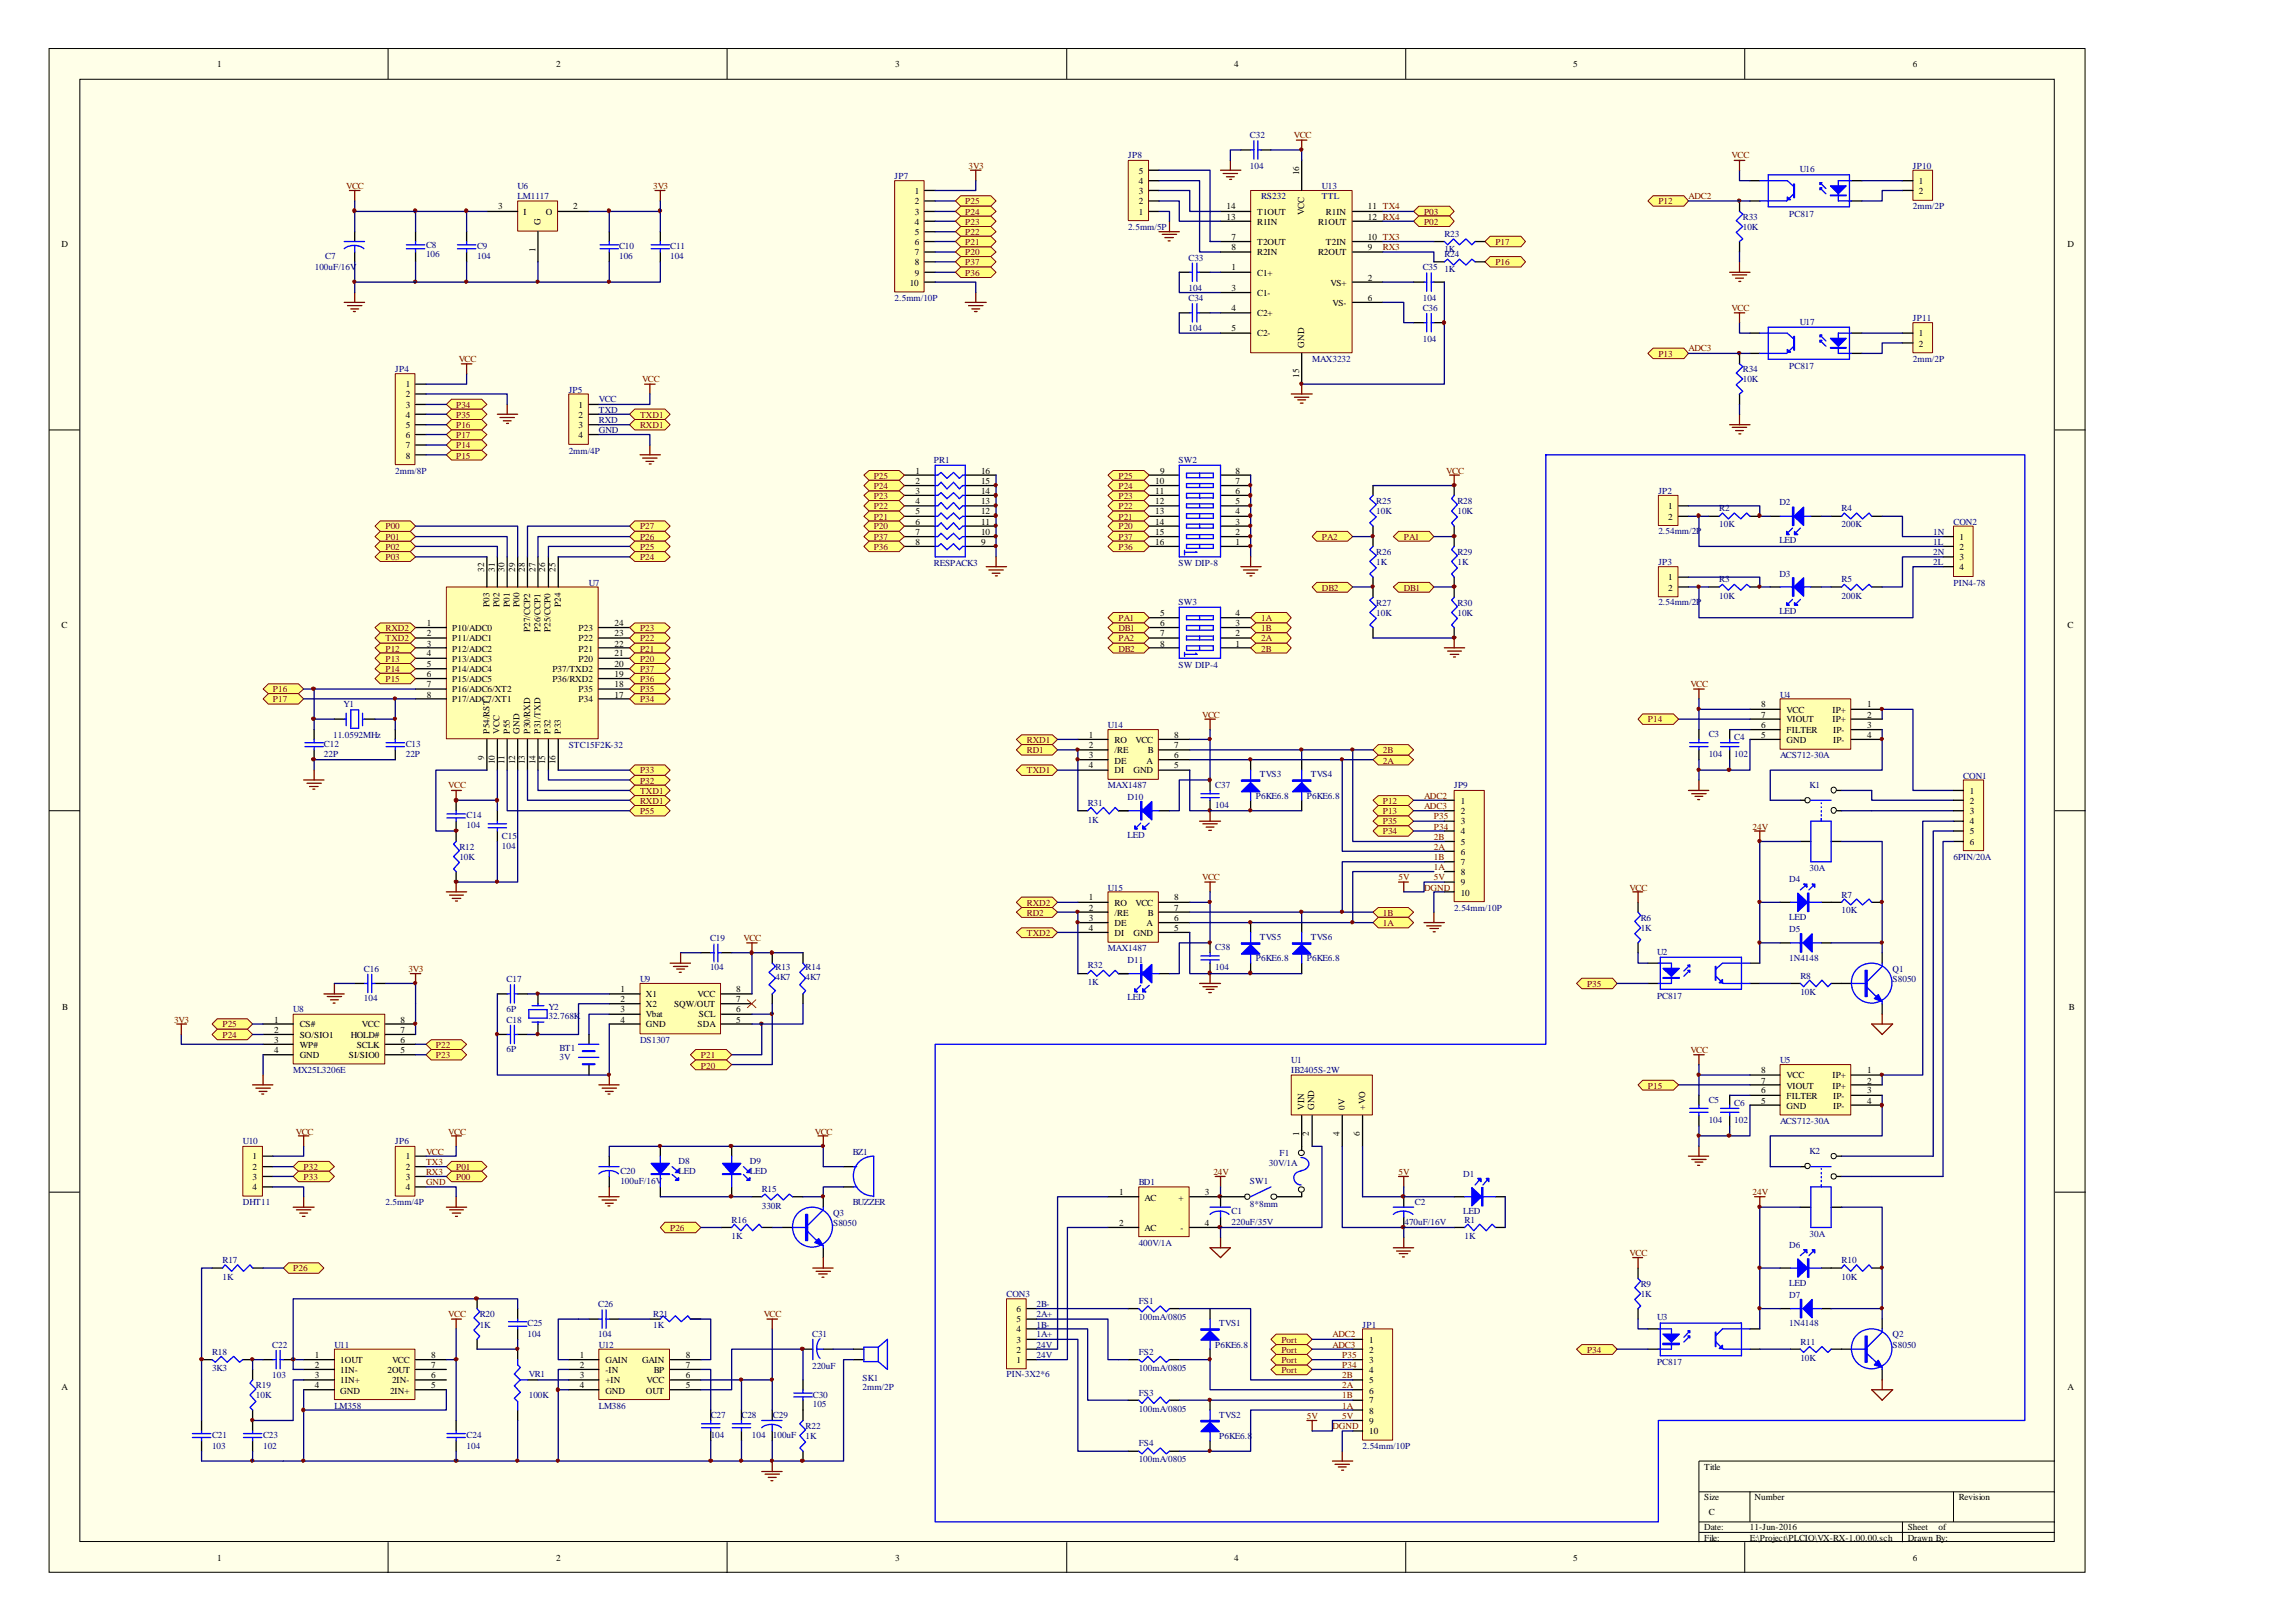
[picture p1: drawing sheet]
<svg xmlns="http://www.w3.org/2000/svg" width="297mm" height="210mm" viewBox="0 0 297 210" stroke-linecap="round" stroke-linejoin="round" font-family="sans-serif">
<defs><g id="words">
<g font-size="1.2">
<text x="28.1" y="8.7">1</text>
<text x="72" y="8.7">2</text>
<text x="115.8" y="8.7">3</text>
<text x="159.7" y="8.7">4</text>
<text x="203.5" y="8.7">5</text>
<text x="247.5" y="8.7">6</text>
<text x="147.3" y="23.8">4</text>
<text x="147.3" y="22.5">5</text>
<text x="168.1" y="22.7" transform="rotate(-90 168.1 22.7)">16</text>
<text x="248.2" y="23.8">1</text>
<text x="64.4" y="27.1">3</text>
<text x="67.7" y="27.8">I</text>
<text x="69.9" y="29.1" transform="rotate(-90 69.9 29.1)">G</text>
<text x="70.6" y="27.8">O</text>
<text x="74.2" y="27.1">2</text>
<text x="118.4" y="25.2">1</text>
<text x="118.4" y="26.4">2</text>
<text x="118.4" y="27.8">3</text>
<text x="118.4" y="29.1">4</text>
<text x="147.3" y="27.8">1</text>
<text x="147.3" y="26.4">2</text>
<text x="147.3" y="25.2">3</text>
<text x="158.7" y="27.1">14</text>
<text x="158.7" y="28.5">13</text>
<text x="162.6" y="27.8">T1OUT</text>
<text x="162.6" y="29.1">R1IN</text>
<text x="168.7" y="27.9" transform="rotate(-90 168.7 27.9)">VCC</text>
<text x="170.5" y="29.1">R1OUT</text>
<text x="171.5" y="27.8">R1IN</text>
<text x="177" y="27.1">11 TX4</text>
<text x="177" y="28.5">12 RX4</text>
<text x="248.2" y="25.2">2</text>
<text x="8" y="32">D</text>
<text x="69.3" y="32.6" transform="rotate(-90 69.3 32.6)">1</text>
<text x="118.4" y="30.4">5</text>
<text x="118.4" y="31.7">6</text>
<text x="118.4" y="33">7</text>
<text x="118.4" y="34.3">8</text>
<text x="118.4" y="35.7">9</text>
<text x="159.3" y="31.1">7</text>
<text x="159.3" y="32.4">8</text>
<text x="159.3" y="35">1</text>
<text x="162.6" y="31.7">T2OUT</text>
<text x="162.6" y="33">R2IN</text>
<text x="162.6" y="35.7">C1+</text>
<text x="170.5" y="33">R2OUT</text>
<text x="171.5" y="31.7">T2IN</text>
<text x="177" y="31.1">10 TX3</text>
<text x="177" y="32.4">9</text>
<text x="267.5" y="32">D</text>
<text x="117.7" y="37">10</text>
<text x="159.3" y="37.6">3</text>
<text x="159.3" y="40.2">4</text>
<text x="162.6" y="38.3">C1-</text>
<text x="162.6" y="40.9">C2+</text>
<text x="172.1" y="37">VS+</text>
<text x="172.4" y="39.6">VS-</text>
<text x="177" y="36.3">2</text>
<text x="177" y="39">6</text>
<text x="159.3" y="42.9">5</text>
<text x="162.6" y="43.5">C2-</text>
<text x="168.7" y="45" transform="rotate(-90 168.7 45)">GND</text>
<text x="248.2" y="43.5">1</text>
<text x="248.2" y="44.9">2</text>
<text x="52.5" y="50.1">1</text>
<text x="52.5" y="51.4">2</text>
<text x="52.5" y="52.8">3</text>
<text x="74.8" y="52.8">1</text>
<text x="168.1" y="48.9" transform="rotate(-90 168.1 48.9)">15</text>
<text x="52.5" y="54">4</text>
<text x="52.5" y="55.4">5</text>
<text x="52.5" y="56.7">6</text>
<text x="52.5" y="58">7</text>
<text x="52.5" y="59.4">8</text>
<text x="74.8" y="54">2</text>
<text x="74.8" y="55.4">3</text>
<text x="74.8" y="56.7">4</text>
<text x="118.4" y="61.3">1</text>
<text x="118.4" y="62.6">2</text>
<text x="118.4" y="63.9">3</text>
<text x="118.4" y="65.2">4</text>
<text x="126.9" y="61.3">16</text>
<text x="126.9" y="62.6">15</text>
<text x="126.9" y="63.9">14</text>
<text x="126.9" y="65.2">13</text>
<text x="149.4" y="65.2">12</text>
<text x="149.4" y="63.9">11</text>
<text x="149.4" y="62.6">10</text>
<text x="150.1" y="61.3">9</text>
<text x="159.9" y="65.2">5</text>
<text x="159.9" y="63.9">6</text>
<text x="159.9" y="62.6">7</text>
<text x="159.9" y="61.3">8</text>
<text x="215.8" y="65.9">1</text>
<text x="118.4" y="66.6">5</text>
<text x="118.4" y="67.9">6</text>
<text x="118.4" y="69.2">7</text>
<text x="118.4" y="70.5">8</text>
<text x="126.9" y="66.6">12</text>
<text x="126.9" y="67.9">11</text>
<text x="126.9" y="69.2">10</text>
<text x="126.9" y="70.5">9</text>
<text x="149.4" y="70.5">16</text>
<text x="149.4" y="69.2">15</text>
<text x="149.4" y="67.9">14</text>
<text x="149.4" y="66.6">13</text>
<text x="159.9" y="70.5">1</text>
<text x="159.9" y="69.2">2</text>
<text x="159.9" y="67.9">3</text>
<text x="159.9" y="66.6">4</text>
<text x="215.8" y="67.2">2</text>
<text x="253.5" y="69.9">1</text>
<text x="253.5" y="71.1">2</text>
<text x="62.7" y="74" transform="rotate(-90 62.7 74)">32</text>
<text x="64" y="74" transform="rotate(-90 64 74)">31</text>
<text x="65.3" y="74" transform="rotate(-90 65.3 74)">30</text>
<text x="66.6" y="74" transform="rotate(-90 66.6 74)">29</text>
<text x="67.9" y="74" transform="rotate(-90 67.9 74)">28</text>
<text x="69.3" y="74" transform="rotate(-90 69.3 74)">27</text>
<text x="70.5" y="74" transform="rotate(-90 70.5 74)">26</text>
<text x="71.9" y="74" transform="rotate(-90 71.9 74)">25</text>
<text x="215.8" y="75.1">1</text>
<text x="215.8" y="76.5">2</text>
<text x="253.5" y="72.5">3</text>
<text x="253.5" y="73.8">4</text>
<text x="8" y="81.3">C</text>
<text x="55.2" y="81">1</text>
<text x="55.2" y="82.3">2</text>
<text x="55.2" y="83.7">3</text>
<text x="58.5" y="81.7">P10/ADC0</text>
<text x="58.5" y="83">P11/ADC1</text>
<text x="63.3" y="78.6" transform="rotate(-90 63.3 78.6)">P03</text>
<text x="64.6" y="78.6" transform="rotate(-90 64.6 78.6)">P02</text>
<text x="66" y="78.6" transform="rotate(-90 66 78.6)">P01</text>
<text x="67.2" y="78.6" transform="rotate(-90 67.2 78.6)">P00</text>
<text x="68.6" y="81.8" transform="rotate(-90 68.6 81.8)">P27/CCP2</text>
<text x="69.9" y="81.8" transform="rotate(-90 69.9 81.8)">P26/CCP1</text>
<text x="71.2" y="81.8" transform="rotate(-90 71.2 81.8)">P25/CCP0</text>
<text x="72.6" y="78.6" transform="rotate(-90 72.6 78.6)">P24</text>
<text x="74.8" y="83">P22</text>
<text x="74.8" y="81.7">P23</text>
<text x="79.5" y="83.7">22</text>
<text x="79.5" y="82.3">23</text>
<text x="79.5" y="81">24</text>
<text x="150.1" y="83.7">8</text>
<text x="150.1" y="82.3">7</text>
<text x="150.1" y="81">6</text>
<text x="150.1" y="79.7">5</text>
<text x="159.9" y="83.7">1</text>
<text x="159.9" y="82.3">2</text>
<text x="159.9" y="81">3</text>
<text x="159.9" y="79.7">4</text>
<text x="267.5" y="81.3">C</text>
<text x="55.2" y="84.9">4</text>
<text x="55.2" y="86.3">5</text>
<text x="55.2" y="87.6">6</text>
<text x="55.2" y="88.9">7</text>
<text x="58.5" y="84.3">P12/ADC2</text>
<text x="58.5" y="85.6">P13/ADC3</text>
<text x="58.5" y="87">P14/ADC4</text>
<text x="58.5" y="88.2">P15/ADC5</text>
<text x="58.5" y="89.6">P16/ADC6/XT2</text>
<text x="71.5" y="88.2">P36/RXD2</text>
<text x="71.5" y="87">P37/TXD2</text>
<text x="74.8" y="89.6">P35</text>
<text x="74.8" y="85.6">P20</text>
<text x="74.8" y="84.3">P21</text>
<text x="79.5" y="88.9">18</text>
<text x="79.5" y="87.6">19</text>
<text x="79.5" y="86.3">20</text>
<text x="79.5" y="84.9">21</text>
<text x="55.2" y="90.3">8</text>
<text x="58.5" y="90.9">P17/ADC7/XT1</text>
<text x="63.3" y="94.9" transform="rotate(-90 63.3 94.9)">P54/RST</text>
<text x="64.6" y="94.9" transform="rotate(-90 64.6 94.9)">VCC</text>
<text x="66" y="94.9" transform="rotate(-90 66 94.9)">P55</text>
<text x="67.2" y="94.9" transform="rotate(-90 67.2 94.9)">GND</text>
<text x="68.6" y="94.9" transform="rotate(-90 68.6 94.9)">P30/RXD</text>
<text x="69.9" y="94.9" transform="rotate(-90 69.9 94.9)">P31/TXD</text>
<text x="71.2" y="94.9" transform="rotate(-90 71.2 94.9)">P32</text>
<text x="72.6" y="94.9" transform="rotate(-90 72.6 94.9)">P33</text>
<text x="74.8" y="90.9">P34</text>
<text x="79.5" y="90.3">17</text>
<text x="140.9" y="95.5">1</text>
<text x="151.9" y="95.5">8</text>
<text x="227.8" y="91.5">8</text>
<text x="227.8" y="92.9">7</text>
<text x="227.8" y="94.2">6</text>
<text x="227.8" y="95.5">5</text>
<text x="231.1" y="92.2">VCC</text>
<text x="231.1" y="93.5">VIOUT</text>
<text x="231.1" y="94.8">FILTER</text>
<text x="237.1" y="92.2">IP+</text>
<text x="237.1" y="93.5">IP+</text>
<text x="237.2" y="94.8">IP-</text>
<text x="241.6" y="91.5">1</text>
<text x="241.6" y="92.9">2</text>
<text x="241.6" y="94.2">3</text>
<text x="241.6" y="95.5">4</text>
<text x="62.7" y="98.3" transform="rotate(-90 62.7 98.3)">9</text>
<text x="64" y="98.9" transform="rotate(-90 64 98.9)">10</text>
<text x="65.3" y="98.9" transform="rotate(-90 65.3 98.9)">11</text>
<text x="66.6" y="98.9" transform="rotate(-90 66.6 98.9)">12</text>
<text x="67.9" y="98.9" transform="rotate(-90 67.9 98.9)">13</text>
<text x="69.3" y="98.9" transform="rotate(-90 69.3 98.9)">14</text>
<text x="70.5" y="98.9" transform="rotate(-90 70.5 98.9)">15</text>
<text x="71.9" y="98.9" transform="rotate(-90 71.9 98.9)">16</text>
<text x="140.9" y="96.8">2</text>
<text x="140.9" y="98.1">3</text>
<text x="140.9" y="99.4">4</text>
<text x="144.2" y="96.2">RO</text>
<text x="144.2" y="97.5">/RE</text>
<text x="144.2" y="98.8">DE</text>
<text x="144.2" y="100.1">DI</text>
<text x="146.6" y="100.1">GND</text>
<text x="146.9" y="96.2">VCC</text>
<text x="148.3" y="98.8">A</text>
<text x="148.5" y="97.5">B</text>
<text x="151.9" y="96.8">7</text>
<text x="151.9" y="98.1">6</text>
<text x="151.9" y="99.4">5</text>
<text x="231.1" y="96.2">GND</text>
<text x="237.2" y="96.2">IP-</text>
<text x="189" y="104.1">1</text>
<text x="189" y="105.3">2</text>
<text x="189" y="106.7">3</text>
<text x="189" y="108">4</text>
<text x="254.8" y="102.7">1</text>
<text x="254.8" y="104.1">2</text>
<text x="254.8" y="105.3">3</text>
<text x="254.8" y="106.7">4</text>
<text x="254.8" y="108">5</text>
<text x="189" y="109.3">5</text>
<text x="189" y="110.6">6</text>
<text x="189" y="111.9">7</text>
<text x="189" y="113.2">8</text>
<text x="254.8" y="109.3">6</text>
<text x="140.9" y="116.5">1</text>
<text x="140.9" y="117.9">2</text>
<text x="140.9" y="119.1">3</text>
<text x="144.2" y="117.2">RO</text>
<text x="144.2" y="118.5">/RE</text>
<text x="144.2" y="119.8">DE</text>
<text x="146.9" y="117.2">VCC</text>
<text x="148.3" y="119.8">A</text>
<text x="148.5" y="118.5">B</text>
<text x="151.9" y="116.5">8</text>
<text x="151.9" y="117.9">7</text>
<text x="151.9" y="119.1">6</text>
<text x="189" y="114.6">9</text>
<text x="189" y="115.9">10</text>
<text x="140.9" y="120.5">4</text>
<text x="144.2" y="121.2">DI</text>
<text x="146.6" y="121.2">GND</text>
<text x="151.9" y="120.5">5</text>
<text x="8" y="130.7">B</text>
<text x="80.3" y="128.4">1</text>
<text x="80.3" y="129.7">2</text>
<text x="80.3" y="131">3</text>
<text x="83.6" y="129">X1</text>
<text x="83.6" y="130.3">X2</text>
<text x="83.6" y="131.7">Vbat</text>
<text x="87.2" y="130.3">SQW/OUT</text>
<text x="90.3" y="129">VCC</text>
<text x="90.4" y="131.7">SCL</text>
<text x="95.2" y="128.4">8</text>
<text x="95.2" y="129.7">7</text>
<text x="95.2" y="131">6</text>
<text x="267.6" y="130.7">B</text>
<text x="35.5" y="132.3">1</text>
<text x="35.5" y="133.6">2</text>
<text x="35.5" y="135">3</text>
<text x="35.5" y="136.2">4</text>
<text x="38.8" y="132.9">CS#</text>
<text x="38.8" y="134.3">SO/SIO1</text>
<text x="38.8" y="135.7">WP#</text>
<text x="38.8" y="136.9">GND</text>
<text x="45.1" y="136.9">SI/SIO0</text>
<text x="45.4" y="134.3">HOLD#</text>
<text x="46.1" y="135.7">SCLK</text>
<text x="46.8" y="132.9">VCC</text>
<text x="51.8" y="132.3">8</text>
<text x="51.8" y="133.6">7</text>
<text x="51.8" y="135">6</text>
<text x="51.8" y="136.2">5</text>
<text x="80.3" y="132.3">4</text>
<text x="83.6" y="132.9">GND</text>
<text x="90.3" y="132.9">SDA</text>
<text x="95.2" y="132.3">5</text>
<text x="168.7" y="143.6" transform="rotate(-90 168.7 143.6)">VIN</text>
<text x="170" y="143.6" transform="rotate(-90 170 143.6)">GND</text>
<text x="174" y="143.6" transform="rotate(-90 174 143.6)">0V</text>
<text x="176.6" y="143.6" transform="rotate(-90 176.6 143.6)">+VO</text>
<text x="227.8" y="138.9">8</text>
<text x="227.8" y="140.2">7</text>
<text x="227.8" y="141.5">6</text>
<text x="227.8" y="142.8">5</text>
<text x="231.1" y="139.5">VCC</text>
<text x="231.1" y="140.9">VIOUT</text>
<text x="231.1" y="142.2">FILTER</text>
<text x="231.1" y="143.5">GND</text>
<text x="237.1" y="139.5">IP+</text>
<text x="237.1" y="140.9">IP+</text>
<text x="237.2" y="142.2">IP-</text>
<text x="237.2" y="143.5">IP-</text>
<text x="241.6" y="138.9">1</text>
<text x="241.6" y="140.2">2</text>
<text x="241.6" y="141.5">3</text>
<text x="241.6" y="142.8">4</text>
<text x="168.1" y="147" transform="rotate(-90 168.1 147)">1</text>
<text x="169.3" y="147" transform="rotate(-90 169.3 147)">2</text>
<text x="173.3" y="147" transform="rotate(-90 173.3 147)">4</text>
<text x="175.9" y="147" transform="rotate(-90 175.9 147)">6</text>
<text x="32.7" y="150">1</text>
<text x="32.7" y="151.4">2</text>
<text x="32.7" y="152.7">3</text>
<text x="32.7" y="154">4</text>
<text x="52.5" y="150">1</text>
<text x="52.5" y="151.4">2</text>
<text x="52.5" y="152.7">3</text>
<text x="52.5" y="154">4</text>
<text x="144.8" y="154.7">1</text>
<text x="148.1" y="155.4">AC</text>
<text x="152.5" y="155.4">+</text>
<text x="155.9" y="154.7">3</text>
<text x="144.8" y="158.6">2</text>
<text x="148.1" y="159.3">AC</text>
<text x="152.7" y="159.3">-</text>
<text x="155.9" y="158.6">4</text>
<text x="131.5" y="173.8">3</text>
<text x="131.5" y="172.4">4</text>
<text x="131.5" y="171.1">5</text>
<text x="131.5" y="169.8">6</text>
<text x="177.1" y="173.8">1</text>
<text x="8" y="179.9">A</text>
<text x="40.7" y="175.7">1</text>
<text x="40.7" y="177.1">2</text>
<text x="40.7" y="178.3">3</text>
<text x="40.7" y="179.7">4</text>
<text x="44" y="176.4">1OUT</text>
<text x="44" y="177.7">1IN-</text>
<text x="44" y="179">1IN+</text>
<text x="50.1" y="177.7">2OUT</text>
<text x="50.7" y="176.4">VCC</text>
<text x="50.7" y="179">2IN-</text>
<text x="55.8" y="175.7">8</text>
<text x="55.8" y="178.3">6</text>
<text x="55.8" y="179.7">5</text>
<text x="55.8" y="177.1">7</text>
<text x="75" y="175.7">1</text>
<text x="75" y="177.1">2</text>
<text x="75" y="178.3">3</text>
<text x="75" y="179.7">4</text>
<text x="78.3" y="176.4">GAIN</text>
<text x="78.3" y="177.7">-IN</text>
<text x="78.3" y="179">+IN</text>
<text x="83.1" y="176.4">GAIN</text>
<text x="83.7" y="179">VCC</text>
<text x="84.6" y="177.7">BP</text>
<text x="88.7" y="178.3">6</text>
<text x="88.7" y="177.1">7</text>
<text x="88.7" y="175.7">8</text>
<text x="88.7" y="179.7">5</text>
<text x="131.5" y="176.4">1</text>
<text x="131.5" y="175.1">2</text>
<text x="177.1" y="175.1">2</text>
<text x="177.1" y="176.4">3</text>
<text x="177.1" y="177.7">4</text>
<text x="177.1" y="179">5</text>
<text x="267.5" y="179.9">A</text>
<text x="44" y="180.4">GND</text>
<text x="50.5" y="180.4">2IN+</text>
<text x="78.3" y="180.4">GND</text>
<text x="83.6" y="180.4">OUT</text>
<text x="177.1" y="180.4">6</text>
<text x="177.1" y="181.6">7</text>
<text x="177.1" y="183">8</text>
<text x="177.1" y="184.2">9</text>
<text x="177.1" y="185.6">10</text>
<text x="220.5" y="190.2">Title</text>
<text x="220.5" y="194.2">Size</text>
<text x="221.1" y="196.1">C</text>
<text x="227" y="194.2">Number</text>
<text x="253.4" y="194.2">Revision</text>
<text x="28.1" y="202">1</text>
<text x="72" y="202">2</text>
<text x="115.8" y="202">3</text>
<text x="159.7" y="202">4</text>
<text x="203.5" y="202">5</text>
<text x="220.5" y="198">Date:</text>
<text x="220.5" y="199.4">File:</text>
<text x="226.4" y="198">11-Jun-2016</text>
<text x="226.4" y="199.4">E:\Project\PLCIO\VX-RX-1.00.00.sch</text>
<text x="246.8" y="198">Sheet</text>
<text x="246.8" y="199.4">Drawn By:</text>
<text x="247.5" y="202">6</text>
<text x="250.8" y="198">of</text>
</g>
<g font-size="1.2" fill="#000080">
<text x="161.7" y="17.9">C32</text>
<text x="115.7" y="23.1">JP7</text>
<text x="146" y="20.5">JP8</text>
<text x="161.7" y="21.9">104</text>
<text x="232.8" y="22.3">U16</text>
<text x="247.5" y="21.9">JP10</text>
<text x="67" y="24.5">U6</text>
<text x="67" y="25.8">LM1117</text>
<text x="146" y="29.7">2.5mm/5P</text>
<text x="163.2" y="25.8">RS232</text>
<text x="171" y="25.8">TTL</text>
<text x="171" y="24.5">U13</text>
<text x="225.5" y="28.5">R33</text>
<text x="225.5" y="29.7">10K</text>
<text x="231.5" y="28">PC817</text>
<text x="247.5" y="27.1">2mm/2P</text>
<text x="40.7" y="34.9">100uF/16V</text>
<text x="42.1" y="33.5">C7</text>
<text x="55.1" y="32.1">C8</text>
<text x="55.1" y="33.3">106</text>
<text x="61.7" y="32.3">C9</text>
<text x="61.7" y="33.5">104</text>
<text x="80.1" y="32.3">C10</text>
<text x="80.1" y="33.5">106</text>
<text x="86.7" y="32.3">C11</text>
<text x="86.7" y="33.5">104</text>
<text x="153.8" y="33.7">C33</text>
<text x="184.1" y="35">C35</text>
<text x="186.9" y="30.7">R23</text>
<text x="186.9" y="32.6">1K</text>
<text x="186.9" y="33.3">R24</text>
<text x="186.9" y="35.2">1K</text>
<text x="115.7" y="39">2.5mm/10P</text>
<text x="153.8" y="37.6">104</text>
<text x="153.8" y="39">C34</text>
<text x="184.1" y="39">104</text>
<text x="184.1" y="40.2">C36</text>
<text x="247.5" y="41.6">JP11</text>
<text x="153.8" y="42.9">104</text>
<text x="169.8" y="46.8">MAX3232</text>
<text x="184.1" y="44.2">104</text>
<text x="231.5" y="47.8">PC817</text>
<text x="232.8" y="42">U17</text>
<text x="247.5" y="46.8">2mm/2P</text>
<text x="51.1" y="48.2">JP4</text>
<text x="73.6" y="50.8">JP5</text>
<text x="77.5" y="52.1">VCC</text>
<text x="77.5" y="53.4">TXD</text>
<text x="225.5" y="48.2">R34</text>
<text x="225.5" y="49.5">10K</text>
<text x="73.6" y="58.7">2mm/4P</text>
<text x="77.5" y="54.7">RXD</text>
<text x="77.5" y="56.1">GND</text>
<text x="120.8" y="59.9">PR1</text>
<text x="152.5" y="59.9">SW2</text>
<text x="51.1" y="61.3">2mm/8P</text>
<text x="178.1" y="65.2">R25</text>
<text x="188.6" y="65.2">R28</text>
<text x="214.5" y="63.9">JP2</text>
<text x="230.2" y="65.4">D2</text>
<text x="178.1" y="66.6">10K</text>
<text x="178.1" y="71.8">R26</text>
<text x="188.6" y="66.6">10K</text>
<text x="188.6" y="71.8">R29</text>
<text x="214.5" y="69.1">2.54mm/2P</text>
<text x="222.4" y="66.1">R2</text>
<text x="222.4" y="68.3">10K</text>
<text x="230.2" y="70.3">LED</text>
<text x="238.3" y="66.1">R4</text>
<text x="238.3" y="68.3">200K</text>
<text x="250.1" y="69.2">1N</text>
<text x="250.1" y="70.5">1L</text>
<text x="250.1" y="71.8">2N</text>
<text x="252.7" y="67.9">CON2</text>
<text x="76.2" y="75.8">U7</text>
<text x="120.8" y="73.3">RESPACK3</text>
<text x="152.5" y="73.3">SW DIP-8</text>
<text x="178.1" y="73.2">1K</text>
<text x="188.6" y="73.2">1K</text>
<text x="214.5" y="73.2">JP3</text>
<text x="222.4" y="75.4">R3</text>
<text x="222.4" y="77.5">10K</text>
<text x="230.2" y="74.6">D3</text>
<text x="238.3" y="75.4">R5</text>
<text x="238.3" y="77.5">200K</text>
<text x="250.1" y="73.2">2L</text>
<text x="252.7" y="75.8">PIN4-78</text>
<text x="152.5" y="78.2">SW3</text>
<text x="178.1" y="78.4">R27</text>
<text x="178.1" y="79.7">10K</text>
<text x="188.6" y="78.4">R30</text>
<text x="188.6" y="79.7">10K</text>
<text x="214.5" y="78.2">2.54mm/2P</text>
<text x="230.2" y="79.4">LED</text>
<text x="152.5" y="86.5">SW DIP-4</text>
<text x="43.1" y="95.5">11.0592MHz</text>
<text x="44.4" y="91.5">Y1</text>
<text x="143.3" y="94.2">U14</text>
<text x="221.1" y="95.3">C3</text>
<text x="224.4" y="95.8">C4</text>
<text x="230.3" y="90.3">U4</text>
<text x="41.9" y="96.7">C12</text>
<text x="41.9" y="98">22P</text>
<text x="52.5" y="96.7">C13</text>
<text x="52.5" y="98">22P</text>
<text x="73.6" y="96.8">STC15F2K-32</text>
<text x="157.2" y="102">C37</text>
<text x="163" y="100.6">TVS3</text>
<text x="169.6" y="100.6">TVS4</text>
<text x="221.1" y="98">104</text>
<text x="224.4" y="98">102</text>
<text x="230.3" y="98.1">ACS712-30A</text>
<text x="234.1" y="102">K1</text>
<text x="254" y="100.8">CON1</text>
<text x="60.4" y="105.8">C14</text>
<text x="60.4" y="107.2">104</text>
<text x="140.7" y="104.3">R31</text>
<text x="140.7" y="106.4">1K</text>
<text x="143.3" y="102">MAX1487</text>
<text x="145.9" y="103.6">D10</text>
<text x="157.2" y="104.6">104</text>
<text x="162.5" y="103.4">P6KE6.8</text>
<text x="169.1" y="103.4">P6KE6.8</text>
<text x="188.1" y="102">JP9</text>
<text x="59.4" y="110">R12</text>
<text x="59.4" y="111.3">10K</text>
<text x="64.9" y="108.6">C15</text>
<text x="64.9" y="109.8">104</text>
<text x="145.9" y="108.4">LED</text>
<text x="234.1" y="112.7">30A</text>
<text x="252.7" y="111.3">6PIN/20A</text>
<text x="143.3" y="115.2">U15</text>
<text x="188.1" y="117.9">2.54mm/10P</text>
<text x="212.3" y="119.1">R6</text>
<text x="231.5" y="114.1">D4</text>
<text x="231.5" y="119.1">LED</text>
<text x="238.3" y="116.2">R7</text>
<text x="238.3" y="118.2">10K</text>
<text x="47.1" y="125.7">C16</text>
<text x="91.9" y="121.8">C19</text>
<text x="91.9" y="125.6">104</text>
<text x="100.3" y="125.6">R13</text>
<text x="104.2" y="125.6">R14</text>
<text x="140.7" y="125.3">R32</text>
<text x="143.3" y="123.1">MAX1487</text>
<text x="145.9" y="124.6">D11</text>
<text x="157.2" y="123">C38</text>
<text x="157.2" y="125.6">104</text>
<text x="162.5" y="124.4">P6KE6.8</text>
<text x="163" y="121.7">TVS5</text>
<text x="169.1" y="124.4">P6KE6.8</text>
<text x="169.6" y="121.7">TVS6</text>
<text x="212.3" y="120.5">1K</text>
<text x="214.4" y="123.5">U2</text>
<text x="231.5" y="120.6">D5</text>
<text x="231.5" y="124.3">1N4148</text>
<text x="244.9" y="125.7">Q1</text>
<text x="37.9" y="131">U8</text>
<text x="47.1" y="129.6">104</text>
<text x="65.5" y="127.1">C17</text>
<text x="65.5" y="130.9">6P</text>
<text x="71" y="130.7">Y2</text>
<text x="71" y="131.9">32.768K</text>
<text x="82.8" y="127.1">U9</text>
<text x="100.3" y="126.8">4K7</text>
<text x="104.2" y="126.8">4K7</text>
<text x="140.7" y="127.4">1K</text>
<text x="145.9" y="129.5">LED</text>
<text x="214.4" y="129.3">PC817</text>
<text x="232.9" y="126.7">R8</text>
<text x="232.9" y="128.8">10K</text>
<text x="244.9" y="127.1">S8050</text>
<text x="65.5" y="132.3">C18</text>
<text x="65.5" y="136.2">6P</text>
<text x="72.4" y="136">BT1</text>
<text x="72.4" y="137.2">3V</text>
<text x="82.8" y="135">DS1307</text>
<text x="167" y="137.6">U1</text>
<text x="230.3" y="137.6">U5</text>
<text x="37.9" y="138.9">MX25L3206E</text>
<text x="167" y="138.9">IB2405S-2W</text>
<text x="221.1" y="142.7">C5</text>
<text x="224.4" y="143.1">C6</text>
<text x="31.4" y="148.1">U10</text>
<text x="51.1" y="148.1">JP6</text>
<text x="110.3" y="149.5">BZ1</text>
<text x="165.5" y="149.5">F1</text>
<text x="221.1" y="145.3">104</text>
<text x="224.4" y="145.3">102</text>
<text x="230.3" y="145.5">ACS712-30A</text>
<text x="234.1" y="149.3">K2</text>
<text x="31.4" y="156">DHT11</text>
<text x="49.9" y="156">2.5mm/4P</text>
<text x="80.3" y="151.9">C20</text>
<text x="80.3" y="153.3">100uF/16V</text>
<text x="87.8" y="150.6">D8</text>
<text x="87.8" y="151.9">LED</text>
<text x="97" y="150.6">D9</text>
<text x="97" y="151.9">LED</text>
<text x="98.6" y="154.3">R15</text>
<text x="110.3" y="156">BUZZER</text>
<text x="147.3" y="153.3">BD1</text>
<text x="161.7" y="153.3">SW1</text>
<text x="164.2" y="150.9">30V/1A</text>
<text x="183" y="155.9">C2</text>
<text x="189.3" y="152.3">D1</text>
<text x="94.7" y="158.3">R16</text>
<text x="94.7" y="160.4">1K</text>
<text x="98.6" y="156.4">330R</text>
<text x="107.8" y="157.3">Q3</text>
<text x="107.8" y="158.6">S8050</text>
<text x="147.3" y="161.2">400V/1A</text>
<text x="159.3" y="157.2">C1</text>
<text x="159.3" y="158.5">220uF/35V</text>
<text x="161.7" y="156.1">8*8mm</text>
<text x="181.7" y="158.5">470uF/16V</text>
<text x="189.3" y="157.2">LED</text>
<text x="189.5" y="158.3">R1</text>
<text x="189.5" y="160.4">1K</text>
<text x="231.5" y="161.6">D6</text>
<text x="234.1" y="160">30A</text>
<text x="28.8" y="163.5">R17</text>
<text x="28.8" y="165.6">1K</text>
<text x="130.2" y="167.8">CON3</text>
<text x="212.3" y="166.6">R9</text>
<text x="212.3" y="167.8">1K</text>
<text x="231.5" y="166.4">LED</text>
<text x="231.5" y="168">D7</text>
<text x="238.3" y="163.5">R10</text>
<text x="238.3" y="165.6">10K</text>
<text x="62.1" y="170.4">R20</text>
<text x="62.1" y="171.8">1K</text>
<text x="68.2" y="171.6">C25</text>
<text x="68.2" y="173">104</text>
<text x="77.4" y="169.2">C26</text>
<text x="77.4" y="173.1">104</text>
<text x="84.5" y="170.4">R21</text>
<text x="84.5" y="171.8">1K</text>
<text x="105.1" y="173">C31</text>
<text x="134.1" y="173.1">1A+</text>
<text x="134.1" y="171.8">1B-</text>
<text x="134.1" y="170.4">2A+</text>
<text x="134.1" y="169.2">2B-</text>
<text x="147.3" y="168.8">FS1</text>
<text x="147.3" y="170.9">100mA/0805</text>
<text x="157.7" y="171.6">TVS1</text>
<text x="176.3" y="171.8">JP1</text>
<text x="214.4" y="170.9">U3</text>
<text x="231.5" y="171.6">1N4148</text>
<text x="244.9" y="173.1">Q2</text>
<text x="27.4" y="175.4">R18</text>
<text x="27.4" y="177.4">3K3</text>
<text x="33.1" y="179.7">R19</text>
<text x="35.2" y="174.4">C22</text>
<text x="35.2" y="178.3">103</text>
<text x="43.3" y="174.4">U11</text>
<text x="68.4" y="178.2">VR1</text>
<text x="77.5" y="174.4">U12</text>
<text x="105.1" y="177.1">220uF</text>
<text x="111.6" y="178.7">SK1</text>
<text x="111.6" y="179.9">2mm/2P</text>
<text x="130.2" y="178.2">PIN-3X2*6</text>
<text x="134.1" y="175.7">24V</text>
<text x="134.1" y="174.4">24V</text>
<text x="147.3" y="175.4">FS2</text>
<text x="147.3" y="177.4">100mA/0805</text>
<text x="157.2" y="174.4">P6KE6.8</text>
<text x="214.4" y="176.6">PC817</text>
<text x="232.9" y="174">R11</text>
<text x="232.9" y="176.1">10K</text>
<text x="244.9" y="174.4">S8050</text>
<text x="33.1" y="180.9">10K</text>
<text x="43.3" y="182.3">LM358</text>
<text x="68.4" y="180.9">100K</text>
<text x="77.5" y="182.3">LM386</text>
<text x="91.9" y="183.5">C27</text>
<text x="95.9" y="183.5">C28</text>
<text x="100" y="183.5">C29</text>
<text x="104.2" y="184.9">R22</text>
<text x="105.2" y="180.9">C30</text>
<text x="105.2" y="182.1">105</text>
<text x="147.3" y="180.6">FS3</text>
<text x="147.3" y="182.7">100mA/0805</text>
<text x="157.7" y="183.5">TVS2</text>
<text x="27.4" y="186.1">C21</text>
<text x="27.4" y="187.5">103</text>
<text x="34" y="186.1">C23</text>
<text x="34" y="187.5">102</text>
<text x="60.4" y="186.1">C24</text>
<text x="60.4" y="187.5">104</text>
<text x="91.9" y="186.1">104</text>
<text x="97.3" y="186.1">104</text>
<text x="100" y="186.1">100uF</text>
<text x="104.2" y="186.3">1K</text>
<text x="147.3" y="187.1">FS4</text>
<text x="147.3" y="189.2">100mA/0805</text>
<text x="157.7" y="186.3">P6KE6.8</text>
<text x="176.3" y="187.6">2.54mm/10P</text>
</g>
<g font-size="1.2" fill="#800000">
<text x="167.4" y="17.9">VCC</text>
<text x="125.3" y="21.9">3V3</text>
<text x="224" y="20.5">VCC</text>
<text x="44.8" y="24.5">VCC</text>
<text x="84.5" y="24.5">3V3</text>
<text x="124.9" y="26.4">P25</text>
<text x="124.9" y="29.1">P23</text>
<text x="124.9" y="27.8">P24</text>
<text x="184.2" y="27.8">P03</text>
<text x="184.2" y="29.1">P02</text>
<text x="214.5" y="26.4">P12</text>
<text x="218.4" y="25.8">ADC2</text>
<text x="124.9" y="30.4">P22</text>
<text x="124.9" y="33">P20</text>
<text x="124.9" y="31.7">P21</text>
<text x="124.9" y="34.3">P37</text>
<text x="124.9" y="35.7">P36</text>
<text x="178.9" y="32.4">RX3</text>
<text x="193.5" y="31.7">P17</text>
<text x="193.5" y="34.3">P16</text>
<text x="224" y="40.2">VCC</text>
<text x="59.4" y="46.8">VCC</text>
<text x="214.5" y="46.2">P13</text>
<text x="218.4" y="45.5">ADC3</text>
<text x="59" y="52.8">P34</text>
<text x="83.1" y="49.5">VCC</text>
<text x="59" y="59.4">P15</text>
<text x="59" y="58">P14</text>
<text x="59" y="54">P35</text>
<text x="59" y="55.4">P16</text>
<text x="59" y="56.7">P17</text>
<text x="82.8" y="54">TXD1</text>
<text x="82.8" y="55.4">RXD1</text>
<text x="113" y="62">P25</text>
<text x="113" y="64.6">P23</text>
<text x="113" y="63.3">P24</text>
<text x="113" y="65.9">P22</text>
<text x="144.7" y="62">P25</text>
<text x="144.7" y="64.6">P23</text>
<text x="144.7" y="63.3">P24</text>
<text x="144.7" y="65.9">P22</text>
<text x="187.1" y="61.3">VCC</text>
<text x="49.9" y="71.1">P02</text>
<text x="49.9" y="69.9">P01</text>
<text x="49.9" y="68.5">P00</text>
<text x="82.8" y="68.5">P27</text>
<text x="82.8" y="69.9">P26</text>
<text x="82.8" y="71.1">P25</text>
<text x="113" y="68.5">P20</text>
<text x="113" y="67.2">P21</text>
<text x="113" y="69.9">P37</text>
<text x="113" y="71.1">P36</text>
<text x="144.7" y="68.5">P20</text>
<text x="144.7" y="67.2">P21</text>
<text x="144.7" y="69.9">P37</text>
<text x="144.7" y="71.1">P36</text>
<text x="171" y="69.9">PA2</text>
<text x="181.6" y="69.9">PA1</text>
<text x="49.9" y="72.5">P03</text>
<text x="82.8" y="72.5">P24</text>
<text x="171" y="76.5">DB2</text>
<text x="181.6" y="76.5">DB1</text>
<text x="49.9" y="81.7">RXD2</text>
<text x="49.9" y="83">TXD2</text>
<text x="82.8" y="83">P22</text>
<text x="82.8" y="81.7">P23</text>
<text x="144.7" y="80.4">PA1</text>
<text x="144.7" y="81.7">DB1</text>
<text x="144.7" y="83">PA2</text>
<text x="163.2" y="80.4">1A</text>
<text x="163.2" y="81.7">1B</text>
<text x="163.2" y="83">2A</text>
<text x="35.3" y="89.6">P16</text>
<text x="49.9" y="87">P14</text>
<text x="49.9" y="88.2">P15</text>
<text x="49.9" y="84.3">P12</text>
<text x="49.9" y="85.6">P13</text>
<text x="82.8" y="88.2">P36</text>
<text x="82.8" y="87">P37</text>
<text x="82.8" y="89.6">P35</text>
<text x="82.8" y="84.3">P21</text>
<text x="82.8" y="85.6">P20</text>
<text x="144.7" y="84.3">DB2</text>
<text x="163.2" y="84.3">2B</text>
<text x="218.7" y="88.9">VCC</text>
<text x="35.3" y="90.9">P17</text>
<text x="82.8" y="90.9">P34</text>
<text x="155.5" y="92.9">VCC</text>
<text x="213.2" y="93.5">P14</text>
<text x="82.8" y="100.1">P33</text>
<text x="82.8" y="101.4">P32</text>
<text x="132.8" y="96.2">RXD1</text>
<text x="132.8" y="97.5">RD1</text>
<text x="132.8" y="100.1">TXD1</text>
<text x="178.9" y="98.8">2A</text>
<text x="178.9" y="97.5">2B</text>
<text x="58" y="102">VCC</text>
<text x="82.8" y="105.3">P55</text>
<text x="82.8" y="102.7">TXD1</text>
<text x="82.8" y="104.1">RXD1</text>
<text x="178.9" y="104.1">P12</text>
<text x="178.9" y="105.3">P13</text>
<text x="178.9" y="106.7">P35</text>
<text x="178.9" y="108">P34</text>
<text x="184.2" y="103.4">ADC2</text>
<text x="184.2" y="104.7">ADC3</text>
<text x="185.5" y="106">P35</text>
<text x="185.5" y="107.4">P34</text>
<text x="226.7" y="107.4">24V</text>
<text x="155.5" y="113.9">VCC</text>
<text x="180.9" y="113.9">5V</text>
<text x="185.5" y="108.6">2B</text>
<text x="185.5" y="110">2A</text>
<text x="185.5" y="111.3">1B</text>
<text x="185.5" y="112.6">1A</text>
<text x="185.5" y="113.9">5V</text>
<text x="132.8" y="117.2">RXD2</text>
<text x="132.8" y="118.5">RD2</text>
<text x="178.9" y="118.5">1B</text>
<text x="178.9" y="119.8">1A</text>
<text x="184.2" y="115.2">DGND</text>
<text x="210.8" y="115.2">VCC</text>
<text x="52.8" y="125.7">3V3</text>
<text x="96.2" y="121.8">VCC</text>
<text x="132.8" y="121.2">TXD2</text>
<text x="205.3" y="127.7">P35</text>
<text x="22.5" y="132.3">3V3</text>
<text x="28.8" y="132.9">P25</text>
<text x="28.8" y="134.3">P24</text>
<text x="56.4" y="135.7">P22</text>
<text x="56.4" y="136.9">P23</text>
<text x="90.7" y="136.9">P21</text>
<text x="218.7" y="136.2">VCC</text>
<text x="90.7" y="138.3">P20</text>
<text x="213.2" y="140.9">P15</text>
<text x="38.3" y="146.8">VCC</text>
<text x="55.1" y="149.5">VCC</text>
<text x="58" y="146.8">VCC</text>
<text x="105.4" y="146.8">VCC</text>
<text x="39.3" y="151.4">P32</text>
<text x="39.3" y="152.7">P33</text>
<text x="55.1" y="150.7">TX3</text>
<text x="55.1" y="152.1">RX3</text>
<text x="55.1" y="153.3">GND</text>
<text x="59" y="151.4">P01</text>
<text x="59" y="152.7">P00</text>
<text x="157" y="152.1">24V</text>
<text x="180.9" y="152.1">5V</text>
<text x="226.7" y="154.7">24V</text>
<text x="86.7" y="159.3">P26</text>
<text x="37.9" y="164.5">P26</text>
<text x="210.8" y="162.6">VCC</text>
<text x="58" y="170.4">VCC</text>
<text x="98.8" y="170.4">VCC</text>
<text x="165.8" y="173.8">Port</text>
<text x="172.4" y="173.1">ADC2</text>
<text x="165.8" y="177.7">Port</text>
<text x="165.8" y="176.4">Port</text>
<text x="165.8" y="175.1">Port</text>
<text x="172.4" y="174.4">ADC3</text>
<text x="173.7" y="175.7">P35</text>
<text x="173.7" y="177.1">P34</text>
<text x="173.7" y="178.3">2B</text>
<text x="173.7" y="179.7">2A</text>
<text x="205.3" y="175.1">P34</text>
<text x="169.1" y="183.6">5V</text>
<text x="172.4" y="184.9">DGND</text>
<text x="173.7" y="180.9">1B</text>
<text x="173.7" y="182.3">1A</text>
<text x="173.7" y="183.6">5V</text>
</g>
</g></defs>
<path d="M6.3 6.3h263.4v197.2h-263.4z" fill="#ffffe8"/>
<g fill="none" stroke="#000" stroke-width=".13">
<path d="M6.3 6.3h263.4v197.2h-263.4zM10.3 10.3h255.5v189.2h-255.5zM50.2 6.3v4M94.1 6.3v4M138 6.3v4M181.9 6.3v4M225.7 6.3v4M6.3 55.6h4M265.9 55.6h3.9M6.3 104.9h4M265.9 104.9h3.9M6.3 154.3h4"/>
<path d="M265.9 154.3h3.9M50.2 199.6v4M94.1 199.6v4M138 199.6v4M181.9 199.6v4M219.8 193.1h46.1M219.8 196.9h46.1M219.8 198.3h46.1M225.7 199.6v4M226.4 193.1v3.8M246.1 196.9v2.7M252.7 193.1v3.8"/>
<path d="M265.9 189.1h-46.1v10.5"/>
<circle cx="233.8" cy="103.6" r=".35"/>
<circle cx="237.2" cy="102.2" r=".36"/>
<circle cx="237.2" cy="104.9" r=".36"/>
</g>
<g fill="none" stroke="#000" stroke-width=".17">
<path d="M230.3 116.8h1.3M232.9 103.6h.6M232.9 108.9h1.4M235.6 116.8h2.7M236.9 108.9h1.4M237.7 102.3h.6M237.7 104.9h.6M242.1 116.8h1.4M230.3 122h1.3M231.6 127.3h1.3M235.6 122h1.3M236.9 127.3h2.6"/>
<path d="M243.5 123.3v1.3M243.5 129.9v1.3"/>
</g>
<g fill="none" stroke="#00f" stroke-width=".17">
<path d="M231.6 116.8h4M233.5 114.7l-.6 .5M234.3 106.3h2.6v5.2h-2.6zM234.3 103.6h2.6M234.5 114.7l-.5 .5M235.6 103.9v.1M235.6 104.4v.1M235.6 104.9v.2M235.6 105.4v.2M235.6 105.9v.4M238.3 116.8l.3-.5 .8 .8 .8-.8 .8 .8 .8-.8 .3 .5M231.6 122h4"/>
<path d="M232.9 127.3l.4 .4 .8-.9 .8 .9 .8-.9 .8 .9 .4-.4M239.5 127.3h2.1M241.6 127.8l1.1 1.2M243.5 124.6v.5l-1.9 1.9M243.5 129.6v.3"/>
<circle cx="242.2" cy="127.2" r="2.62"/>
</g>
<g fill="#00f" stroke="#00f" stroke-width=".17">
<path d="M241.3 125.6h.3v3.4h-.3z" fill-rule="evenodd"/>
<path d="M242.5 129.2l.5-.5 .5 .9z" fill-rule="evenodd"/>
<path d="M232.6 115.6l1.2 1.2-1.2 1.2z" fill-rule="evenodd"/>
<path d="M233.8 115.6h.2v2.4h-.2z" fill-rule="evenodd"/>
<path d="M234.4 114.4h.4v.4z" fill-rule="evenodd"/>
<path d="M233.3 114.4h.5v.4z" fill-rule="evenodd"/>
<path d="M232.9 120.8h.2v2.4h-.2z" fill-rule="evenodd"/>
<path d="M234.4 120.8v2.4l-1.1-1.2z" fill-rule="evenodd"/>
</g>
<path d="M227.7 116.8h2.6M232.9 108.9h-5.2v13.1h2.6M238.3 108.9h5.2v13.1h-6.6M243.5 122v1.3" fill="none" stroke="#000080" stroke-width=".17"/>
<g fill="#800000" stroke="#800000" stroke-width=".13">
<path d="M227.5 116.6h.2l.1 .1-.1 .1-.1 .1-.1-.1z" fill-rule="evenodd"/>
<path d="M243.3 121.8h.3l.1 .1-.1 .2-.2 .1-.1-.1z" fill-rule="evenodd"/>
<path d="M243.3 116.6h.3l.1 .1-.1 .1-.2 .1-.1-.1z" fill-rule="evenodd"/>
</g>
<path d="M204 127.3l.6-.7h4l.6 .7-.6 .6h-4z" fill-rule="evenodd" fill="#ffff80" stroke="#800000" stroke-width=".13"/>
<path d="M229 103.6h3.9M238.3 102.3h3.8M238.3 104.9h3.8" fill="none" stroke="#000080" stroke-width=".17"/>
<path d="M227 107.5h1.3M227.7 107.5v1.4M242.1 132.5h2.8l-1.4 1.4zM243.5 131.2v1.3" fill="none" stroke="#800000" stroke-width=".17"/>
<path d="M227.5 108.7h.2l.1 .1-.1 .2-.1 .1-.1-.1z" fill-rule="evenodd" fill="#800000" stroke="#800000" stroke-width=".13"/>
<path d="M230.4 90.5h9v6.5h-9z" fill="#ffffb0"/>
<path d="M230.3 90.4h9.1v6.6h-9.1z" fill="none" stroke="#800000" stroke-width=".13"/>
<path d="M219.8 94.4v1.3M219.8 97v1.3M223.8 94.4v1.3M223.8 97v1.3M226.4 91.8h3.9M226.4 93.1h3.9M226.4 94.4h3.9M226.4 95.7h3.9M239.5 91.8h4M239.5 93.1h4M239.5 94.4h4M239.5 95.7h4" fill="none" stroke="#000" stroke-width=".17"/>
<path d="M217.2 93.1h9.2M219.8 90.4v1.4M219.8 98.3v2.6M223.8 94.4h2.6M223.8 98.3v1.4M226.4 91.8h-6.6v2.6M226.4 95.7v4h-6.6M243.5 94.4v5.3h-14.5v3.9M243.5 93.1v-1.3h4v10.5h5.2M242.1 102.3v1.3h10.6M242.1 104.9h10.6" fill="none" stroke="#000080" stroke-width=".17"/>
<path d="M243.3 95.5h.3l.1 .1-.1 .2-.2 .1-.1-.1z" fill-rule="evenodd" fill="#800000" stroke="#800000" stroke-width=".13"/>
<path d="M218.6 96.6h2.4M218.6 96.1h2.4M219.8 95.7v.4M219.8 96.6v.4M222.6 96.6h2.4M222.6 96.1h2.4M223.8 95.7v.4M223.8 96.6v.4" fill="none" stroke="#00f" stroke-width=".17"/>
<path d="M219.1 89.2h1.4M219.8 89.2v1.2M218.4 102.3h2.7M218.9 102.7h1.8M219.3 103.1h1M219.6 103.5h.3M219.8 100.9v1.4" fill="none" stroke="#800000" stroke-width=".17"/>
<path d="M212.5 92.4h4l.7 .7-.7 .6h-4l-.6-.6z" fill-rule="evenodd" fill="#ffff80" stroke="#800000" stroke-width=".13"/>
<g fill="#800000" stroke="#800000" stroke-width=".13">
<path d="M219.6 99.5h.3l.1 .1-.1 .1-.2 .1-.1-.1z" fill-rule="evenodd"/>
<path d="M223.5 99.5l.2-.1 .2 .2-.2 .2-.2-.1z" fill-rule="evenodd"/>
<path d="M219.6 91.6h.3l.1 .1-.1 .2-.2 .1-.1-.1z" fill-rule="evenodd"/>
<path d="M243.3 91.6h.3l.1 .1-.1 .2-.2 .1-.1-.1z" fill-rule="evenodd"/>
</g>
<path d="M211.9 116.8v1.2M211.9 122v1.3M213.2 124.6h1.3M213.2 127.3h1.3M226.4 124.6h1.3M226.4 127.3h1.3" fill="none" stroke="#000" stroke-width=".17"/>
<path d="M211.9 118l.4 .5-.8 .7 .8 .9-.8 .7 .8 .8-.4 .4M214.5 124.6h1.7v2.7h-1.7M214.8 123.9h10.5v4.1h-10.5zM218.6 125.6l-.8 .7M218.6 124.9l-.8 .8M222 126.3l.9 1h3.5M226.4 124.6h-3.6l-.8 .8" fill="none" stroke="#00f" stroke-width=".17"/>
<g fill="#00f" stroke="#00f" stroke-width=".17">
<path d="M215.1 125.3h2.2l-1.1 1z" fill-rule="evenodd"/>
<path d="M215.1 126.5h2.2v.1h-2.2z" fill-rule="evenodd"/>
<path d="M218.4 124.9h.2v.3z" fill-rule="evenodd"/>
<path d="M218.4 125.6h.2v.2z" fill-rule="evenodd"/>
<path d="M221.9 125.1h.1v1.7h-.1z" fill-rule="evenodd"/>
<path d="M222.4 127.2l.4-.4v.4z" fill-rule="evenodd"/>
</g>
<path d="M209.2 127.3h4" fill="none" stroke="#000080" stroke-width=".17"/>
<path d="M211.2 115.4h1.3M211.9 115.4v1.4" fill="none" stroke="#800000" stroke-width=".17"/>
<path d="M254.1 101h2.5v9.1h-2.5z" fill="#ffffb0"/>
<path d="M254 100.9h2.6v9.2h-2.6z" fill="none" stroke="#800000" stroke-width=".13"/>
<g fill="none" stroke="#000" stroke-width=".17">
<path d="M252.7 102.3h1.3M252.7 103.6h1.3M252.7 104.9h1.3M252.7 106.3h1.3M252.7 107.5h1.3M252.7 108.9h1.3M232.9 151h.6M232.9 156.2h1.4M236.9 156.2h1.4M237.7 149.6h.6M237.7 152.2h.6M230.3 164.1h1.3"/>
<path d="M230.3 169.3h1.3M231.6 174.6h1.3M235.6 164.1h2.7M235.6 169.3h1.3M236.9 174.6h2.6M242.1 164.1h1.4M243.5 170.7v1.3M243.5 177.2v1.4"/>
</g>
<path d="M211.9 123.3v1.3h1.3M227.7 122v2.6M227.7 127.3h3.9M232.9 156.2h-5.2v13.1h2.6M238.3 156.2h5.2v13.1h-6.6M227.7 164.1h2.6M243.5 169.3v1.4" fill="none" stroke="#000080" stroke-width=".17"/>
<g fill="#800000" stroke="#800000" stroke-width=".13">
<path d="M227.5 121.8h.2l.1 .1-.1 .2-.1 .1-.1-.1z" fill-rule="evenodd"/>
<path d="M227.5 163.9h.2l.1 .1-.1 .2-.1 .1-.1-.1z" fill-rule="evenodd"/>
<path d="M243.3 169.1h.3l.1 .2-.1 .1-.2 .1-.1-.1z" fill-rule="evenodd"/>
<path d="M243.3 163.9h.3l.1 .1-.1 .2-.2 .1-.1-.1z" fill-rule="evenodd"/>
</g>
<g fill="none" stroke="#00f" stroke-width=".17">
<path d="M234.3 153.6h2.6v5.2h-2.6zM234.3 151h2.6M235.6 151.2v.1M235.6 151.7v.2M235.6 152.2v.2M235.6 152.8v.1M235.6 153.3v.3M231.6 164.1h4M231.6 169.3h4M232.9 174.6l.4 .4 .8-.7 .8 .7 .8-.7 .8 .7 .4-.4M233.5 162l-.6 .5M234.5 162l-.5 .5"/>
<path d="M238.3 164.1l.3-.4 .8 .8 .8-.8 .8 .8 .8-.8 .3 .4M239.5 174.6h2.1M241.6 175.2l1.1 1.1M243.5 172v.4l-1.9 1.9M243.5 177v.2"/>
<circle cx="242.2" cy="174.6" r="2.62"/>
</g>
<g fill="#00f" stroke="#00f" stroke-width=".17">
<path d="M241.3 172.9h.3v3.4h-.3z" fill-rule="evenodd"/>
<path d="M243 176l.5 1-1-.4z" fill-rule="evenodd"/>
<path d="M232.6 162.9l1.2 1.2-1.2 1.2z" fill-rule="evenodd"/>
<path d="M233.8 162.9h.2v2.4h-.2z" fill-rule="evenodd"/>
<path d="M234.4 161.7h.4v.5z" fill-rule="evenodd"/>
<path d="M233.3 161.7h.5v.5z" fill-rule="evenodd"/>
<path d="M232.9 168.2h.2v2.3h-.2z" fill-rule="evenodd"/>
<path d="M234.4 168.2v2.3l-1.1-1.2z" fill-rule="evenodd"/>
</g>
<g fill="none" stroke="#000" stroke-width=".13">
<circle cx="233.8" cy="150.9" r=".35"/>
<circle cx="237.2" cy="149.6" r=".35"/>
<circle cx="237.2" cy="152.2" r=".35"/>
</g>
<path d="M204 174.6l.6-.6h4l.6 .6-.6 .7h-4z" fill-rule="evenodd" fill="#ffff80" stroke="#800000" stroke-width=".13"/>
<path d="M229 151h3.9M238.3 149.6h11.8M238.3 152.2h3.8" fill="none" stroke="#000080" stroke-width=".17"/>
<path d="M227 154.9h1.3M227.7 154.9v1.3M242.1 179.8h2.8l-1.4 1.4zM243.5 178.6v1.2" fill="none" stroke="#800000" stroke-width=".17"/>
<path d="M227.5 156h.2l.1 .1-.1 .2-.1 .1-.1-.1z" fill-rule="evenodd" fill="#800000" stroke="#800000" stroke-width=".13"/>
<path d="M230.4 137.9h9v6.4h-9z" fill="#ffffb0"/>
<path d="M230.3 137.8h9.1v6.5h-9.1z" fill="none" stroke="#800000" stroke-width=".13"/>
<path d="M226.4 139.1h3.9M239.5 139.1h4M219.8 141.7v1.3M219.8 144.4v1.3M223.8 141.7v1.3M223.8 144.4v1.3M226.4 140.4h3.9M226.4 141.7h3.9M226.4 143h3.9M239.5 140.4h4M239.5 141.7h4M239.5 143h4" fill="none" stroke="#000" stroke-width=".17"/>
<path d="M252.7 106.3h-3.9v32.8h-5.3v1.3M252.7 107.5h-2.6v42.1M219.8 137.8v1.3M226.4 139.1h-6.6v2.6M217.2 140.4h9.2M219.8 145.7v2.7M223.8 141.7h2.6M223.8 145.7v1.3M226.4 143v4h-6.6M242.1 152.2h9.3M243.5 141.7v5.3h-14.5v4" fill="none" stroke="#000080" stroke-width=".17"/>
<path d="M243.3 142.8h.3l.1 .2-.3 .3-.2-.3z" fill-rule="evenodd" fill="#800000" stroke="#800000" stroke-width=".13"/>
<path d="M218.6 143.9h2.4M218.6 143.4h2.4M219.8 143v.4M219.8 143.9v.5M222.6 143.9h2.4M222.6 143.4h2.4M223.8 143v.4M223.8 143.9v.5" fill="none" stroke="#00f" stroke-width=".17"/>
<path d="M219.1 136.5h1.4M219.8 136.5v1.3M218.4 149.6h2.7M218.9 150h1.8M219.3 150.4h1M219.6 150.8h.3M219.8 148.4v1.2" fill="none" stroke="#800000" stroke-width=".17"/>
<path d="M211.9 140.4l.6-.6h4l.7 .6-.7 .7h-4z" fill-rule="evenodd" fill="#ffff80" stroke="#800000" stroke-width=".13"/>
<g fill="#800000" stroke="#800000" stroke-width=".13">
<path d="M219.6 146.8h.3l.1 .1-.1 .2-.2 .1-.1-.1z" fill-rule="evenodd"/>
<path d="M223.5 146.8l.2-.1 .2 .2-.2 .3-.2-.1z" fill-rule="evenodd"/>
<path d="M219.6 138.9h.3l.1 .1-.1 .2-.2 .1-.1-.1z" fill-rule="evenodd"/>
<path d="M243.3 138.9h.3l.1 .1-.1 .2-.2 .1-.1-.1z" fill-rule="evenodd"/>
<path d="M227.5 169.1h.2l.1 .2-.1 .1-.1 .1-.1-.1z" fill-rule="evenodd"/>
</g>
<g fill="none" stroke="#000" stroke-width=".17">
<path d="M226.4 23.4h1.3M226.4 26h1.3M239.5 23.4h1.4M239.5 26h1.4M221.1 66.8h1.3M226.4 66.8h1.3M229 66.8h1.3M234.3 66.8h1.3M236.9 66.8h1.4M242.1 66.8h1.4M211.9 164.1v1.4M211.9 169.3v1.4"/>
<path d="M213.2 172h1.3M213.2 174.6h1.3M226.4 172h1.3M226.4 174.6h1.3"/>
</g>
<g fill="none" stroke="#00f" stroke-width=".17">
<path d="M227.7 23.4h3.5l.9 .7M228.8 22.6h10.5v4.2h-10.5zM232.1 25.1l-1 .9h-3.4M235.5 24.3l.7 .8M235.5 23.6l.7 .8M239.5 23.4h-1.7v2.6h1.7M222.4 66.8l.4-.4 .8 .8 .8-.8 .8 .8 .8-.8 .4 .4M230.3 66.8h4M231.9 68.3l-.5 .5M232.9 68.3l-.5 .5M238.3 66.8l.3-.4 .8 .8 .8-.8 .8 .8 .8-.8 .3 .4M211.9 165.5l.4 .3-.8 .8 .8 .8-.8 .8 .8 .8-.4 .3"/>
<path d="M214.5 172h1.7v2.6h-1.7M214.8 171.2h10.5v4.2h-10.5zM218.6 172.9l-.8 .8M218.6 172.2l-.8 .9M222 173.7l.9 .9h3.5M226.4 172h-3.6l-.8 .8"/>
</g>
<g fill="#00f" stroke="#00f" stroke-width=".17">
<path d="M215.1 172.6h2.2l-1.1 1.1z" fill-rule="evenodd"/>
<path d="M215.1 173.8h2.2v.2h-2.2z" fill-rule="evenodd"/>
<path d="M218.4 172.2h.2v.3z" fill-rule="evenodd"/>
<path d="M218.4 172.9h.2v.3z" fill-rule="evenodd"/>
<path d="M221.9 172.4h.1v1.9h-.1z" fill-rule="evenodd"/>
<path d="M222.4 174.5l.4-.4v.4z" fill-rule="evenodd"/>
<path d="M232.1 66.8l1.2-1.2v2.4z" fill-rule="evenodd"/>
<path d="M231.9 65.6h.2v2.4h-.2z" fill-rule="evenodd"/>
<path d="M231.1 68.8l.4 .4h-.4z" fill-rule="evenodd"/>
<path d="M232.2 68.8l.4 .4h-.4z" fill-rule="evenodd"/>
<path d="M236.8 24.1h2l-1 1z" fill-rule="evenodd"/>
<path d="M236.8 25.2h2v.1h-2z" fill-rule="evenodd"/>
<path d="M235.5 23.6h.2l-.2 .3z" fill-rule="evenodd"/>
<path d="M235.5 24.3h.2l-.2 .3z" fill-rule="evenodd"/>
<path d="M232.1 23.8h.1v1.8h-.1z" fill-rule="evenodd"/>
<path d="M231.2 25.5l.4 .3h-.4z" fill-rule="evenodd"/>
</g>
<path d="M225 22v1.4h1.4M225 26h1.4M252.7 108.9h-1.3v43.3M209.2 174.6h4M211.9 170.7v1.3h1.3M227.7 174.6h3.9M227.7 169.3v2.7" fill="none" stroke="#000080" stroke-width=".17"/>
<path d="M211.2 162.7h1.3M211.9 162.7v1.4" fill="none" stroke="#800000" stroke-width=".17"/>
<path d="M213.9 25.3h3.9l.6 .7-.6 .7h-3.9l-.7-.7z" fill-rule="evenodd" fill="#ffff80" stroke="#800000" stroke-width=".13"/>
<path d="M223.8 35.2h2.6M224.1 35.6h1.9M224.4 20.8h1.3M224.5 36h1.1M225 36.4h.2M225 20.8v1.2M225 33.9v1.3" fill="none" stroke="#800000" stroke-width=".17"/>
<path d="M225 26v1.4M225 31.3v1.3" fill="none" stroke="#000" stroke-width=".17"/>
<path d="M225 27.4l.5 .3-.9 .8 .9 .8-.9 .8 .9 .8-.5 .4" fill="none" stroke="#00f" stroke-width=".17"/>
<path d="M218.4 26h6.6M225 32.6v1.3" fill="none" stroke="#000080" stroke-width=".17"/>
<path d="M224.8 25.8h.3l.1 .1-.1 .2-.1 .1-.2-.1z" fill-rule="evenodd" fill="#800000" stroke="#800000" stroke-width=".13"/>
<path d="M252.8 68.2h2.5v6.4h-2.5z" fill="#ffffb0"/>
<path d="M252.7 68.1h2.6v6.5h-2.6z" fill="none" stroke="#800000" stroke-width=".13"/>
<g fill="none" stroke="#000" stroke-width=".17">
<path d="M226.4 43.1h1.3M226.4 45.7h1.3M239.5 43.1h1.4M239.5 45.7h1.4M221.1 76h1.3M226.4 76h1.3M229 76h1.3M234.3 76h1.3M236.9 76h1.4M242.1 76h1.4M251.4 69.4h1.3M251.4 70.7h1.3"/>
<path d="M251.4 72.1h1.3M251.4 73.3h1.3"/>
</g>
<path d="M227.7 43.1h3.5l.9 .8M228.8 42.3h10.5v4.2h-10.5zM232.1 44.8l-1 .9h-3.4M235.5 44l.7 .8M235.5 43.4l.7 .7M239.5 43.1h-1.7v2.6h1.7M222.4 76l.4-.4 .8 .8 .8-.8 .8 .8 .8-.8 .4 .4M230.3 76h4M231.9 77.6l-.5 .5M232.9 77.6l-.5 .5M238.3 76l.3-.4 .8 .8 .8-.8 .8 .8 .8-.8 .3 .4" fill="none" stroke="#00f" stroke-width=".17"/>
<g fill="#00f" stroke="#00f" stroke-width=".17">
<path d="M232.1 76l1.2-1.2v2.3z" fill-rule="evenodd"/>
<path d="M231.9 74.8h.2v2.3h-.2z" fill-rule="evenodd"/>
<path d="M231.1 78l.4 .3h-.4z" fill-rule="evenodd"/>
<path d="M232.2 78l.4 .3h-.4z" fill-rule="evenodd"/>
<path d="M236.8 43.8h2l-1 1z" fill-rule="evenodd"/>
<path d="M236.8 45h2v.1h-2z" fill-rule="evenodd"/>
<path d="M235.5 43.4h.2l-.2 .2z" fill-rule="evenodd"/>
<path d="M235.5 44h.2l-.2 .3z" fill-rule="evenodd"/>
<path d="M232.1 43.5h.1v1.8h-.1z" fill-rule="evenodd"/>
<path d="M231.2 45.2l.4 .4h-.4z" fill-rule="evenodd"/>
</g>
<path d="M225 41.8v1.3h1.4M225 45.7h1.4" fill="none" stroke="#000080" stroke-width=".17"/>
<path d="M213.9 45.1h3.9l.6 .6-.6 .7h-3.9l-.7-.7z" fill-rule="evenodd" fill="#ffff80" stroke="#800000" stroke-width=".13"/>
<g fill="none" stroke="#800000" stroke-width=".17">
<path d="M223.8 55h2.6M224.1 55.3h1.9M224.4 40.5h1.3M224.5 55.7h1.1M225 56.1h.2M225 40.5v1.3M225 53.6v1.4M155.2 106.3h2.7M155.6 106.6h1.9M155.9 114.1h1.3M156 107h1.1M156.4 107.5h.3"/>
<path d="M156.5 104.9v1.4M156.5 114.1v1.3"/>
</g>
<path d="M225 45.7v1.4M225 51v1.3M157.9 154.9v1.3M157.9 157.5v1.3M181.6 154.9v1.3M181.6 157.5v1.3" fill="none" stroke="#000" stroke-width=".17"/>
<path d="M225 47.1l.5 .3-.9 .9 .9 .7-.9 .8 .9 .8-.5 .4M156.5 157.2a1.99 1.99 0 0 1 2.5 0M156.5 156.2h2.7M157.9 156.7v.8M180.3 157.2a2.12 2.12 0 0 1 2.5 0M180.3 156.2h2.6M181.6 156.7v.8" fill="none" stroke="#00f" stroke-width=".17"/>
<path d="M218.4 45.7h6.6M225 52.3v1.3" fill="none" stroke="#000080" stroke-width=".17"/>
<path d="M224.8 45.5h.3l.1 .1-.1 .2-.1 .1-.2-.1z" fill-rule="evenodd" fill="#800000" stroke="#800000" stroke-width=".13"/>
<path d="M143.4 94.5h6.5v6.4h-6.5z" fill="#ffffb0"/>
<path d="M143.3 94.4h6.6v6.5h-6.6z" fill="none" stroke="#800000" stroke-width=".13"/>
<g fill="none" stroke="#000" stroke-width=".17">
<path d="M177.6 62.8v1.3M177.6 68.1v1.3M188.1 62.8v1.3M188.1 68.1v1.3M139.4 95.7h3.9M139.4 97h3.9M139.4 98.3h3.9M139.4 99.7h3.9M149.9 95.7h4M149.9 97h4M149.9 98.3h4M149.9 99.7h4"/>
<path d="M156.5 100.9v1.4M156.5 103.6v1.3M146 169.3h1.3M146 176h1.3M151.3 169.3h1.3M151.3 176h1.3M156.5 169.3v1.4M156.5 174.6v1.4"/>
</g>
<path d="M177.6 64.1l-.4 .4 .9 .8-.9 .8 .9 .8-.9 .8 .4 .4M188.1 64.1l-.3 .4 .8 .8-.8 .8 .8 .8-.8 .8 .3 .4M155.4 102.7h2.3M155.4 103.2h2.3M156.5 102.3v.4M156.5 103.2v.4M147.3 169.3l.4 .5 .8-.8 .8 .8 .8-.8 .8 .8 .4-.5M147.3 176l.4 .3 .8-.8 .8 .8 .8-.8 .8 .8 .4-.3M156.5 170.7v3.9" fill="none" stroke="#00f" stroke-width=".17"/>
<g fill="#00f" stroke="#00f" stroke-width=".17">
<path d="M155.4 172h2.3v.1h-2.3z" fill-rule="evenodd"/>
<path d="M155.4 173.4l1.1-1.2 1.2 1.2z" fill-rule="evenodd"/>
</g>
<path d="M157.2 152.2h1.3M157.9 152.2v1.4" fill="none" stroke="#800000" stroke-width=".17"/>
<g fill="#ffff80" stroke="#800000" stroke-width=".13">
<path d="M131.5 95.7l.7-.6h3.9l.7 .6-.7 .7h-3.9z" fill-rule="evenodd"/>
<path d="M131.5 97l.7-.6h3.9l.7 .6-.7 .7h-3.9z" fill-rule="evenodd"/>
<path d="M131.5 99.7l.7-.7h3.9l.7 .7-.7 .6h-3.9z" fill-rule="evenodd"/>
</g>
<path d="M136.8 97h2.6v1.3M136.8 95.7h2.6M136.8 99.7h2.6" fill="none" stroke="#000080" stroke-width=".17"/>
<path d="M139.2 96.8h.3l.1 .2-.1 .1-.1 .1-.2-.1z" fill-rule="evenodd" fill="#800000" stroke="#800000" stroke-width=".13"/>
<path d="M155.9 93.1h1.3M156.5 93.1v1.3M155.2 127.3h2.7M155.6 127.7h1.9M156 128h1.1M156.4 128.5h.3M156.5 126v1.3" fill="none" stroke="#800000" stroke-width=".17"/>
<path d="M143.4 115.5h6.5v6.4h-6.5z" fill="#ffffb0"/>
<path d="M143.3 115.4h6.6v6.5h-6.6z" fill="none" stroke="#800000" stroke-width=".13"/>
<g fill="none" stroke="#000" stroke-width=".17">
<path d="M177.6 76v1.3M188.1 76v1.3M177.6 81.2v1.4M188.1 81.2v1.4M139.4 116.8h3.9M139.4 118h3.9M139.4 119.4h3.9M149.9 116.8h4M149.9 118h4M149.9 119.4h4M139.4 120.7h3.9M149.9 120.7h4"/>
<path d="M156.5 122v1.3M156.5 124.6v1.4M146 181.2h1.3M146 187.8h1.3M151.3 181.2h1.3M151.3 187.8h1.3M156.5 181.2v1.3M156.5 186.5v1.3"/>
</g>
<path d="M177.6 77.3l-.4 .4 .9 .8-.9 .8 .9 .7-.9 .9 .4 .3M188.1 77.3l-.3 .4 .8 .8-.8 .8 .8 .7-.8 .9 .3 .3M155.4 123.7h2.3M155.4 124.2h2.3M156.5 123.3v.4M156.5 124.2v.4M147.3 181.2l.4 .4 .8-.8 .8 .8 .8-.8 .8 .8 .4-.4M147.3 187.8l.4 .3 .8-.7 .8 .7 .8-.7 .8 .7 .4-.3M156.5 182.5v4" fill="none" stroke="#00f" stroke-width=".17"/>
<g fill="#00f" stroke="#00f" stroke-width=".17">
<path d="M155.4 183.8h2.3v.2h-2.3z" fill-rule="evenodd"/>
<path d="M155.4 185.3l1.1-1.2 1.2 1.2z" fill-rule="evenodd"/>
</g>
<path d="M156.5 161.5h2.7l-1.3 1.2zM157.9 160.1v1.4" fill="none" stroke="#800000" stroke-width=".17"/>
<g fill="#ffff80" stroke="#800000" stroke-width=".13">
<path d="M132.2 116.1h3.9l.7 .7-.7 .6h-3.9l-.7-.6z" fill-rule="evenodd"/>
<path d="M131.5 118l.7-.6h3.9l.7 .6-.7 .7h-3.9z" fill-rule="evenodd"/>
<path d="M131.5 120.7l.7-.6h3.9l.7 .6-.7 .6h-3.9z" fill-rule="evenodd"/>
</g>
<path d="M136.8 118h2.6v1.4M136.8 116.8h2.6M136.8 120.7h2.6M144.7 176h1.3" fill="none" stroke="#000080" stroke-width=".17"/>
<path d="M139.2 117.8h.3l.1 .2-.1 .1-.1 .1-.2-.1z" fill-rule="evenodd" fill="#800000" stroke="#800000" stroke-width=".13"/>
<path d="M167.1 139.2h10.4v5.1h-10.4z" fill="#ffffb0"/>
<path d="M167 139.1h10.5v5.2h-10.5z" fill="none" stroke="#800000" stroke-width=".13"/>
<path d="M168.4 144.4v4M169.8 144.4v4M173.7 144.4v4M176.3 144.4v4" fill="none" stroke="#000" stroke-width=".17"/>
<path d="M180.9 152.2h1.3M181.6 152.2v1.4M180.3 161.5h2.6M180.7 161.9h1.8M181 162.2h1.1M181.4 162.7h.3M181.6 160.1v1.4" fill="none" stroke="#800000" stroke-width=".17"/>
<path d="M147.4 153.7h6.4v6.3h-6.4z" fill="#ffffb0"/>
<path d="M147.3 153.6h6.5v6.4h-6.5z" fill="none" stroke="#800000" stroke-width=".13"/>
<path d="M143.3 154.9h4M143.3 158.8h4M153.9 154.9h7.1M153.9 158.8h4M168.4 154.4v.5h-3.1M168.4 148.4v.5" fill="none" stroke="#000" stroke-width=".17"/>
<path d="M157.9 153.6v1.3M169.8 148.4h1.2v10.4h-13.1v1.3M173.7 148.4v10.4h7.9v1.3M176.3 148.4v6.5h5.3v-1.3" fill="none" stroke="#000080" stroke-width=".17"/>
<g fill="#800000" stroke="#800000" stroke-width=".13">
<path d="M157.6 154.7l.2-.1 .3 .2-.3 .2-.2-.1z" fill-rule="evenodd"/>
<path d="M157.6 158.6h.2l.3 .2-.3 .2-.2-.1z" fill-rule="evenodd"/>
<path d="M181.3 154.7l.2-.1 .3 .2-.3 .2-.2-.1z" fill-rule="evenodd"/>
<path d="M181.3 158.6h.2l.3 .2-.3 .2-.2-.1z" fill-rule="evenodd"/>
</g>
<g fill="none" stroke="#000" stroke-width=".13">
<circle cx="161.4" cy="154.9" r=".35"/>
<circle cx="164.8" cy="154.9" r=".37"/>
<circle cx="168.4" cy="153.9" r=".37"/>
<circle cx="168.4" cy="149.2" r=".37"/>
</g>
<path d="M164.4 153.6l-2.6 1.3M168.3 149.8a.86 .86 0 0 1 1 .8 .86 .86 0 0 1-1 .9M168.3 151.6a.89 .89 0 0 0-.9 .9 .89 .89 0 0 0 .9 .8" fill="none" stroke="#00f" stroke-width=".17"/>
<path d="M130.3 168.2h2.5v8.9h-2.5z" fill="#ffffb0"/>
<path d="M130.2 168.1h2.6v9h-2.6z" fill="none" stroke="#800000" stroke-width=".13"/>
<path d="M188.1 154.9h1.4M188.1 158.8h1.4M193.5 154.9h1.2M193.5 158.8h1.2M132.8 176h1.3M132.8 174.6h1.3M132.8 173.3h1.3M132.8 172h1.3M132.8 170.7h1.3M132.8 169.3h1.3" fill="none" stroke="#000" stroke-width=".17"/>
<path d="M189.5 158.8l.4-.4 .8 .9 .7-.9 .9 .9 .7-.9 .5 .4M189.5 154.9h4M191.3 152.8l-.5 .5M192.4 152.8l-.5 .5" fill="none" stroke="#00f" stroke-width=".17"/>
<g fill="#00f" stroke="#00f" stroke-width=".17">
<path d="M190.4 153.7l1.3 1.2-1.3 1.2z" fill-rule="evenodd"/>
<path d="M191.7 153.7h.2v2.4h-.2z" fill-rule="evenodd"/>
<path d="M192.3 152.5h.3v.4z" fill-rule="evenodd"/>
<path d="M191.2 152.5h.4v.4z" fill-rule="evenodd"/>
</g>
<path d="M181.6 158.8h6.5M181.6 154.9h6.5M194.7 154.9v3.9" fill="none" stroke="#000080" stroke-width=".17"/>
<path d="M176.4 172.1h3.8v14.3h-3.8z" fill="#ffffb0"/>
<path d="M176.3 172h3.9v14.4h-3.9z" fill="none" stroke="#800000" stroke-width=".13"/>
<path d="M175 173.3h1.3M175 174.6h1.3M175 176h1.3M175 177.2h1.3M175 178.6h1.3M175 179.8h1.3M175 181.2h1.3M175 182.5h1.3M175 183.8h1.3M175 185.2h1.3" fill="none" stroke="#000" stroke-width=".17"/>
<path d="M143.3 154.9h-6.5v19.7h-2.7M143.3 158.8h-5.2v17.2h-4M134.1 173.3h5.3v14.5h6.6M134.1 172h6.6v9.2h5.3M134.1 170.7h9.2v5.3h1.4M134.1 169.3h11.9M152.6 176h3.9v3.8h18.5M152.6 169.3h9.2v9.3h13.2M152.6 181.2h22.4M175 182.5h-13.2v5.3h-9.2M175 183.8h-2.6v1.4h-2.6M175 185.2h-1.3v2.6" fill="none" stroke="#000080" stroke-width=".17"/>
<g fill="#800000" stroke="#800000" stroke-width=".13">
<path d="M156.3 175.8h.3l.1 .1-.1 .1-.1 .1-.2-.1z" fill-rule="evenodd"/>
<path d="M156.3 181h.3l.1 .1-.1 .2-.1 .1-.2-.1z" fill-rule="evenodd"/>
<path d="M156.3 187.6h.3l.1 .1-.1 .2-.1 .1-.2-.1z" fill-rule="evenodd"/>
</g>
<path d="M169.1 183.8h1.2M169.8 183.8v1.4M172.4 189.1h2.6M172.7 189.5h1.9M173.1 189.8h1.1M173.6 190.3h.2M173.7 187.8v1.3" fill="none" stroke="#800000" stroke-width=".17"/>
<g fill="#ffff80" stroke="#800000" stroke-width=".13">
<path d="M164.4 177.2l.7-.6h4l.7 .6-.7 .7h-4z" fill-rule="evenodd"/>
<path d="M164.4 176l.7-.7h4l.7 .7-.7 .6h-4z" fill-rule="evenodd"/>
<path d="M164.4 174.6l.7-.6h4l.7 .6-.7 .7h-4z" fill-rule="evenodd"/>
<path d="M164.4 173.3l.7-.7h4l.7 .7-.7 .7h-4z" fill-rule="evenodd"/>
</g>
<path d="M169.8 173.3h5.2M169.8 174.6h5.2M169.8 176h5.2M169.8 177.2h5.2" fill="none" stroke="#000080" stroke-width=".17"/>
<path d="M214.6 64.2h2.5v3.8h-2.5z" fill="#ffffb0"/>
<path d="M214.5 64.1h2.6v3.9h-2.6z" fill="none" stroke="#800000" stroke-width=".13"/>
<path d="M217.2 65.5h1.2M217.2 66.8h1.2" fill="none" stroke="#000" stroke-width=".17"/>
<path d="M214.6 73.4h2.5v3.8h-2.5z" fill="#ffffb0"/>
<path d="M214.5 73.3h2.6v3.9h-2.6z" fill="none" stroke="#800000" stroke-width=".13"/>
<path d="M217.2 74.7h1.2M217.2 76h1.2" fill="none" stroke="#000" stroke-width=".17"/>
<path d="M218.4 74.7h9.3v1.3h1.3M218.4 65.5h9.3v1.3h1.3M218.4 66.8h2.7M218.4 76h2.7M219.8 66.8v3.9h31.6M235.6 66.8h1.3M235.6 76h1.3M243.5 66.8h2.6v2.6h5.3M251.4 73.3h-3.9v6.6h-27.7v-3.9M251.4 72.1h-5.3v3.9h-2.6" fill="none" stroke="#000080" stroke-width=".17"/>
<g fill="#800000" stroke="#800000" stroke-width=".13">
<path d="M219.6 66.5h.3l.1 .2-.3 .3-.2-.3z" fill-rule="evenodd"/>
<path d="M227.5 66.5h.2l.1 .2-.2 .3-.2-.3z" fill-rule="evenodd"/>
<path d="M227.5 75.8h.2l.1 .1-.1 .1-.1 .1-.1-.1z" fill-rule="evenodd"/>
<path d="M219.6 75.8h.3l.1 .1-.1 .1-.2 .1-.1-.1z" fill-rule="evenodd"/>
</g>
<path d="M247.6 22.1h2.4v3.8h-2.4z" fill="#ffffb0"/>
<path d="M247.5 22h2.5v3.9h-2.5z" fill="none" stroke="#800000" stroke-width=".13"/>
<path d="M246.1 23.4h1.4M246.1 24.7h1.4" fill="none" stroke="#000" stroke-width=".17"/>
<path d="M247.6 41.8h2.4v3.8h-2.4z" fill="#ffffb0"/>
<path d="M247.5 41.8h2.5v3.8h-2.5z" fill="none" stroke="#800000" stroke-width=".13"/>
<path d="M246.1 43.1h1.4M246.1 44.4h1.4M161.8 98.3v1.4M168.4 98.3v1.4M161.8 103.6v1.3M161.8 119.4v1.3M168.4 103.6v1.3M168.4 119.4v1.3M161.8 124.6v1.4M168.4 124.6v1.4" fill="none" stroke="#000" stroke-width=".17"/>
<g fill="none" stroke="#000080" stroke-width=".17">
<path d="M240.9 23.4h5.2M246.1 24.7h-2.6v1.3h-2.6M240.9 43.1h5.2M246.1 44.4h-2.6v1.3h-2.6M153.9 99.7v5.2h14.5M153.9 97h14.5v1.3M153.9 98.3h7.9M156.5 94.4v1.3h-2.6M156.5 95.7v5.2M153.9 116.8h2.6v5.2M153.9 118h14.5v1.4M153.9 119.4h7.9"/>
<path d="M156.5 115.4v1.4M153.9 120.7v5.3h14.5"/>
</g>
<g fill="#800000" stroke="#800000" stroke-width=".13">
<path d="M156.3 95.5h.3l.1 .1-.1 .2-.1 .1-.2-.1z" fill-rule="evenodd"/>
<path d="M156.3 104.7h.3l.1 .1-.1 .2-.1 .1-.2-.1z" fill-rule="evenodd"/>
<path d="M156.3 116.6h.3l.1 .1-.1 .1-.1 .1-.2-.1z" fill-rule="evenodd"/>
<path d="M156.3 125.7h.3l.1 .2-.2 .3-.2-.3z" fill-rule="evenodd"/>
<path d="M161.6 125.7h.3l.1 .2-.3 .3-.2-.3z" fill-rule="evenodd"/>
<path d="M161.6 104.7h.3l.1 .1-.1 .2-.2 .1-.1-.1z" fill-rule="evenodd"/>
</g>
<path d="M161.8 99.7v3.9M168.4 99.7v3.9M161.8 120.7v3.9M168.4 120.7v3.9" fill="none" stroke="#00f" stroke-width=".17"/>
<g fill="#00f" stroke="#00f" stroke-width=".17">
<path d="M167.2 100.9h2.4v.2h-2.4z" fill-rule="evenodd"/>
<path d="M168.4 101.3l1.2 1.2h-2.4z" fill-rule="evenodd"/>
<path d="M167.2 122h2.4v.2h-2.4z" fill-rule="evenodd"/>
<path d="M168.4 122.3l1.2 1.2h-2.4z" fill-rule="evenodd"/>
<path d="M160.6 122h2.4v.2h-2.4z" fill-rule="evenodd"/>
<path d="M160.6 123.5l1.2-1.2 1.2 1.2z" fill-rule="evenodd"/>
<path d="M160.6 100.9h2.4v.2h-2.4z" fill-rule="evenodd"/>
<path d="M160.6 102.5l1.2-1.2 1.2 1.2z" fill-rule="evenodd"/>
</g>
<path d="M188.2 102.4h3.8v14.3h-3.8z" fill="#ffffb0"/>
<path d="M188.1 102.3h3.9v14.4h-3.9z" fill="none" stroke="#800000" stroke-width=".13"/>
<path d="M186.9 103.6h1.2M186.9 104.9h1.2M186.9 106.3h1.2M186.9 107.5h1.2M186.9 108.9h1.2M186.9 110.2h1.2M186.9 111.5h1.2M186.9 112.8h1.2M186.9 114.1h1.2M186.9 115.4h1.2" fill="none" stroke="#000" stroke-width=".17"/>
<path d="M180.9 114.1h1.3M181.6 114.1v1.3M184.2 119.4h2.7M184.6 119.8h1.8M185.5 118v1.4M185 120.2h1.1M185.4 120.6h.3" fill="none" stroke="#800000" stroke-width=".17"/>
<path d="M161.8 98.3h11.9v11.9h13.2M168.4 97h6.6v11.9h11.9M185.5 112.8h-10.5v6.6h-13.2M186.9 114.1h-2.7v1.3h-2.6M186.9 115.4h-1.4v2.6M186.9 111.5h-13.2v6.5h-5.3" fill="none" stroke="#000080" stroke-width=".17"/>
<g fill="#800000" stroke="#800000" stroke-width=".13">
<path d="M161.6 98.1h.3l.1 .1-.1 .2-.2 .1-.1-.1z" fill-rule="evenodd"/>
<path d="M168.2 96.8h.3l.1 .2-.1 .1-.2 .1-.1-.1z" fill-rule="evenodd"/>
<path d="M161.6 119.2h.3l.1 .1-.1 .2-.2 .1-.1-.1z" fill-rule="evenodd"/>
<path d="M168.2 117.8h.3l.1 .2-.1 .1-.2 .1-.1-.1z" fill-rule="evenodd"/>
</g>
<g fill="#ffff80" stroke="#800000" stroke-width=".13">
<path d="M177.6 103.6l.7-.6h3.9l.7 .6-.7 .6h-3.9z" fill-rule="evenodd"/>
<path d="M177.6 104.9l.7-.7h3.9l.7 .7-.7 .7h-3.9z" fill-rule="evenodd"/>
<path d="M177.6 106.3l.7-.7h3.9l.7 .7-.7 .6h-3.9z" fill-rule="evenodd"/>
<path d="M177.6 107.5l.7-.6h3.9l.7 .6-.7 .7h-3.9z" fill-rule="evenodd"/>
<path d="M177.6 118l.7-.6h3.9l.7 .6-.7 .7h-3.9z" fill-rule="evenodd"/>
<path d="M177.6 119.4l.7-.7h3.9l.7 .7-.7 .7h-3.9z" fill-rule="evenodd"/>
<path d="M177.6 98.3l.7-.6h3.9l.7 .6-.7 .7h-3.9z" fill-rule="evenodd"/>
<path d="M177.6 97l.7-.6h3.9l.7 .6-.7 .7h-3.9z" fill-rule="evenodd"/>
</g>
<path d="M177.6 62.8h10.5M173.7 98.3h3.9M175 97h2.6M177.6 82.6h10.5M173.7 118h3.9M175 119.4h2.6M182.9 103.6h4M182.9 104.9h4M182.9 106.3h4M182.9 107.5h4" fill="none" stroke="#000080" stroke-width=".17"/>
<g fill="#800000" stroke="#800000" stroke-width=".13">
<path d="M173.5 98.1h.2l.1 .1-.1 .2-.1 .1-.1-.1z" fill-rule="evenodd"/>
<path d="M174.8 96.8h.3l.1 .2-.1 .1-.2 .1-.1-.1z" fill-rule="evenodd"/>
<path d="M173.5 117.8h.2l.1 .2-.1 .1-.1 .1-.1-.1z" fill-rule="evenodd"/>
<path d="M174.8 119.2h.3l.1 .1-.1 .2-.2 .1-.1-.1z" fill-rule="evenodd"/>
</g>
<path d="M148.7 79.9h3.9M157.9 79.9h3.9M177.6 69.4v1.3M177.6 74.7v1.3M188.1 69.4v1.3M188.1 74.7v1.3M148.7 83.8h3.9M148.7 82.6h3.9M148.7 81.2h3.9M157.9 83.8h3.9M157.9 82.6h3.9M157.9 81.2h3.9" fill="none" stroke="#000" stroke-width=".17"/>
<g fill="none" stroke="#00f" stroke-width=".17">
<path d="M152.6 78.6h5.3v6.6h-5.3zM153.5 79.7h3.5v.5h-3.5zM155.2 79.7v.5M177.6 70.7l-.4 .4 .9 .8-.9 .8 .9 .8-.9 .8 .4 .4M188.1 70.7l-.3 .4 .8 .8-.8 .8 .8 .8-.8 .8 .3 .4M153.2 84.4v.5M153.5 83.6h3.5v.6h-3.5zM153.5 81h3.5v.5h-3.5zM153.5 82.3h3.5v.5h-3.5zM154.7 84.5l.2 .2h-1.7M155.2 81v.5M155.2 82.3v.5"/>
<path d="M155.2 83.6v.6"/>
</g>
<path d="M187.5 61.5h1.3M188.1 61.5v1.3M186.9 83.8h2.6M187.3 84.3h1.8M187.6 84.7h1.1M188 85h.3M188.1 82.6v1.2" fill="none" stroke="#800000" stroke-width=".17"/>
<g fill="#ffff80" stroke="#800000" stroke-width=".13">
<path d="M180.3 69.4l.6-.6h4l.6 .6-.6 .6h-4z" fill-rule="evenodd"/>
<path d="M180.3 76l.6-.6h4l.6 .6-.6 .6h-4z" fill-rule="evenodd"/>
<path d="M170.3 68.8h4l.7 .6-.7 .6h-4l-.5-.6z" fill-rule="evenodd"/>
<path d="M170.3 75.4h4l.7 .6-.7 .6h-4l-.5-.6z" fill-rule="evenodd"/>
<path d="M144 79.3h4l.7 .6-.7 .7h-4l-.7-.7z" fill-rule="evenodd"/>
<path d="M143.3 81.2l.7-.6h4l.7 .6-.7 .7h-4z" fill-rule="evenodd"/>
<path d="M144 81.9h4l.7 .7-.7 .6h-4l-.7-.6z" fill-rule="evenodd"/>
<path d="M143.3 83.8l.7-.6h4l.7 .6-.7 .7h-4z" fill-rule="evenodd"/>
<path d="M162.5 79.3h4l.5 .6-.5 .7h-4l-.7-.7z" fill-rule="evenodd"/>
<path d="M161.8 81.2l.7-.6h4l.5 .6-.5 .7h-4z" fill-rule="evenodd"/>
<path d="M162.5 81.9h4l.5 .7-.5 .6h-4l-.7-.6z" fill-rule="evenodd"/>
<path d="M161.8 83.8l.7-.6h4l.5 .6-.5 .7h-4z" fill-rule="evenodd"/>
</g>
<path d="M175 69.4h2.6M175 76h2.6M185.5 69.4h2.6M185.5 76h2.6" fill="none" stroke="#000080" stroke-width=".17"/>
<g fill="#800000" stroke="#800000" stroke-width=".13">
<path d="M187.9 75.8l.2-.1 .3 .2-.3 .2-.2-.1z" fill-rule="evenodd"/>
<path d="M187.9 82.4l.2-.1 .3 .2-.3 .2-.2-.1z" fill-rule="evenodd"/>
<path d="M187.9 69.2h.2l.3 .2-.3 .2-.2-.1z" fill-rule="evenodd"/>
<path d="M187.9 62.6h.2l.3 .2-.3 .2-.2-.1z" fill-rule="evenodd"/>
<path d="M177.4 69.2h.3l.1 .2-.1 .1-.2 .1-.1-.1z" fill-rule="evenodd"/>
<path d="M177.4 75.8h.3l.1 .1-.1 .1-.2 .1-.1-.1z" fill-rule="evenodd"/>
</g>
<path d="M121 135.1h79v-76.2h62v124.9h-47.5v13.1h-93.5z" fill="none" stroke="#00f" stroke-width=".17"/>
<path d="M57.8 76h19.6v19.6h-19.6z" fill="#ffffb0"/>
<path d="M57.7 76h19.7v19.6h-19.7z" fill="none" stroke="#800000" stroke-width=".13"/>
<g fill="none" stroke="#000" stroke-width=".17">
<path d="M63 72.1v3.9M64.3 72.1v3.9M65.6 72.1v3.9M67 72.1v3.9M68.2 72.1v3.9M69.6 72.1v3.9M71 72.1v3.9M72.2 72.1v3.9M53.8 81.2h3.9M53.8 82.6h3.9M53.8 83.8h3.9M53.8 85.2h3.9"/>
<path d="M53.8 86.5h3.9M53.8 87.8h3.9M53.8 89.2h3.9M53.8 90.4h3.9M63 95.7v4M64.3 95.7v4M65.6 95.7v4M67 95.7v4M68.2 95.7v4M69.6 95.7v4M71 95.7v4M72.2 95.7v4"/>
<path d="M77.5 81.2h3.9M77.5 82.6h3.9M77.5 83.8h3.9M77.5 85.2h3.9M77.5 86.5h3.9M77.5 87.8h3.9M77.5 89.2h3.9M77.5 90.4h3.9"/>
</g>
<g fill="#ffff80" stroke="#800000" stroke-width=".13">
<path d="M49.2 85.9h3.9l.7 .6-.7 .6h-3.9l-.7-.6z" fill-rule="evenodd"/>
<path d="M82.1 87.1h3.9l.7 .7-.7 .7h-3.9l-.7-.7z" fill-rule="evenodd"/>
<path d="M49.2 87.1h3.9l.7 .7-.7 .7h-3.9l-.7-.7z" fill-rule="evenodd"/>
<path d="M82.1 85.9h3.9l.7 .6-.7 .6h-3.9l-.7-.6z" fill-rule="evenodd"/>
<path d="M81.4 104.9l.7-.7h3.9l.7 .7-.7 .7h-3.9z" fill-rule="evenodd"/>
<path d="M49.2 70h3.9l.7 .7-.7 .7h-3.9l-.7-.7z" fill-rule="evenodd"/>
<path d="M49.2 71.4h3.9l.7 .7-.7 .6h-3.9l-.7-.6z" fill-rule="evenodd"/>
<path d="M48.5 69.4l.7-.6h3.9l.7 .6-.7 .6h-3.9z" fill-rule="evenodd"/>
<path d="M49.2 67.4h3.9l.7 .7-.7 .7h-3.9l-.7-.7z" fill-rule="evenodd"/>
<path d="M82.1 67.4h3.9l.7 .7-.7 .7h-3.9l-.7-.7z" fill-rule="evenodd"/>
<path d="M81.4 69.4l.7-.6h3.9l.7 .6-.7 .6h-3.9z" fill-rule="evenodd"/>
<path d="M82.1 81.9h3.9l.7 .7-.7 .6h-3.9l-.7-.6z" fill-rule="evenodd"/>
</g>
<g fill="none" stroke="#000080" stroke-width=".17">
<path d="M53.8 70.7h10.5v1.4M53.8 69.4h11.8v2.7M53.8 68.1h13.2v4M53.8 72.1h9.2M81.4 68.1h-13.2v4M81.4 69.4h-11.8v2.7M40.6 93.1h2.7M48.5 93.1h2.6M51.1 98.3h-10.5v1.4M53.8 89.2h-13.2v5.2M53.8 90.4h-2.7v4M63 99.7h-6.6v7.8h2.6"/>
<path d="M64.3 99.7v5.2M65.6 99.7v5.2h15.8M67 99.7v14.4h-8M59 103.6h5.3M64.3 108.9v5.2"/>
</g>
<path d="M40.6 94.4v1.3M40.6 97v1.3M43.3 93.1h1.2M47.2 93.1h1.3M51.1 94.4v1.3M51.1 97v1.3M59 103.6v1.3M59 106.3v2.6M59 112.8v1.3M64.3 104.9v1.4M64.3 107.5v1.4" fill="none" stroke="#000" stroke-width=".17"/>
<g fill="none" stroke="#00f" stroke-width=".17">
<path d="M39.5 96.6h2.3M39.5 96.1h2.3M40.6 95.7v.4M40.6 96.6v.4M44.5 93.1h.3M44.8 92.3v1.6M45.4 91.9h1v2.3h-1zM46.9 92.3v1.6M46.9 93.1h.3M50 96.6h2.3M50 96.1h2.3M51.1 95.7v.4"/>
<path d="M51.1 96.6v.4M57.8 105.8h2.4M57.8 105.3h2.4M59 108.9l-.3 .3 .7 .9-.7 .7 .7 .8-.7 .9 .3 .3M59 104.9v.4M59 105.8v.5M63.2 107.1h2.3M63.2 106.6h2.3M64.3 106.3v.3M64.3 107.1v.4"/>
</g>
<g fill="none" stroke="#800000" stroke-width=".17">
<path d="M82.8 58.9h2.6M83.1 59.3h1.9M83.4 49.7h1.4M83.6 59.7h1M84.1 49.7v1.3M84.1 57.6v1.3M84 60h.2M40.6 99.7v1.2M39.3 100.9h2.6M39.7 101.4h1.9M40 101.8h1.1M40.5 102.1h.2"/>
<path d="M58.4 102.3h1.3M59 102.3v1.3"/>
</g>
<g fill="#800000" stroke="#800000" stroke-width=".13">
<path d="M64.1 103.4h.3l.1 .2-.2 .2-.2-.2z" fill-rule="evenodd"/>
<path d="M58.8 103.4l.2-.1 .2 .1 .1 .2-.3 .2-.2-.1z" fill-rule="evenodd"/>
<path d="M58.8 107.3h.2l.3 .2-.3 .2-.2-.1z" fill-rule="evenodd"/>
<path d="M64.1 113.9h.3l.1 .2-.1 .1-.1 .1-.2-.1z" fill-rule="evenodd"/>
<path d="M58.8 113.9h.2l.3 .2-.3 .2-.2-.1z" fill-rule="evenodd"/>
<path d="M40.4 98.1h.2l.2 .1-.2 .3-.2-.1z" fill-rule="evenodd"/>
<path d="M40.4 92.9l.2-.1 .2 .2-.2 .2-.2-.1z" fill-rule="evenodd"/>
<path d="M50.9 92.9h.3l.1 .1-.1 .1-.1 .1-.2-.1z" fill-rule="evenodd"/>
</g>
<g fill="#ffff80" stroke="#800000" stroke-width=".13">
<path d="M81.4 99.7l.7-.7h3.9l.7 .7-.7 .6h-3.9z" fill-rule="evenodd"/>
<path d="M81.4 100.9l.7-.6h3.9l.7 .6-.7 .7h-3.9z" fill-rule="evenodd"/>
<path d="M81.4 102.3l.7-.7h3.9l.7 .7-.7 .7h-3.9z" fill-rule="evenodd"/>
<path d="M81.4 103.6l.7-.6h3.9l.7 .6-.7 .6h-3.9z" fill-rule="evenodd"/>
</g>
<path d="M68.2 99.7v3.9h13.2M69.6 99.7v2.6h11.8M71 99.7v1.2h10.4M72.2 99.7h9.2" fill="none" stroke="#000080" stroke-width=".17"/>
<g fill="#ffff80" stroke="#800000" stroke-width=".13">
<path d="M48.5 81.2l.7-.6h3.9l.7 .6-.7 .7h-3.9z" fill-rule="evenodd"/>
<path d="M49.2 81.9h3.9l.7 .7-.7 .6h-3.9l-.7-.6z" fill-rule="evenodd"/>
</g>
<path d="M73.7 51.1h2.4v6.4h-2.4z" fill="#ffffb0"/>
<path d="M73.6 51h2.5v6.5h-2.5z" fill="none" stroke="#800000" stroke-width=".13"/>
<path d="M76.2 52.3h1.3M76.2 53.6h1.3M76.2 55h1.3M76.2 56.2h1.3" fill="none" stroke="#000" stroke-width=".17"/>
<g fill="#ffff80" stroke="#800000" stroke-width=".13">
<path d="M81.4 53.6l.7-.7h3.9l.7 .7-.7 .7h-3.9z" fill-rule="evenodd"/>
<path d="M81.4 55l.7-.7h3.9l.7 .7-.7 .6h-3.9z" fill-rule="evenodd"/>
</g>
<path d="M77.5 56.2h6.6v1.4M77.5 53.6h3.9M77.5 55h3.9M84.1 51v1.3h-6.6" fill="none" stroke="#000080" stroke-width=".17"/>
<g fill="#ffff80" stroke="#800000" stroke-width=".13">
<path d="M82.1 70h3.9l.7 .7-.7 .7h-3.9l-.7-.7z" fill-rule="evenodd"/>
<path d="M82.1 71.4h3.9l.7 .7-.7 .6h-3.9l-.7-.6z" fill-rule="evenodd"/>
<path d="M81.4 81.2l.7-.6h3.9l.7 .6-.7 .7h-3.9z" fill-rule="evenodd"/>
</g>
<path d="M72.2 72.1h9.2M81.4 70.7h-10.4v1.4" fill="none" stroke="#000080" stroke-width=".17"/>
<g fill="#ffff80" stroke="#800000" stroke-width=".13">
<path d="M81.4 90.4l.7-.6h3.9l.7 .6-.7 .7h-3.9z" fill-rule="evenodd"/>
<path d="M48.5 83.8l.7-.6h3.9l.7 .6-.7 .7h-3.9z" fill-rule="evenodd"/>
<path d="M49.2 84.5h3.9l.7 .7-.7 .7h-3.9l-.7-.7z" fill-rule="evenodd"/>
<path d="M82.1 88.5h3.9l.7 .7-.7 .6h-3.9l-.7-.6z" fill-rule="evenodd"/>
<path d="M81.4 83.8l.7-.6h3.9l.7 .6-.7 .7h-3.9z" fill-rule="evenodd"/>
<path d="M82.1 84.5h3.9l.7 .7-.7 .7h-3.9l-.7-.7z" fill-rule="evenodd"/>
</g>
<path d="M51.2 48.4h2.5v11.7h-2.5z" fill="#ffffb0"/>
<path d="M51.1 48.4h2.6v11.7h-2.6z" fill="none" stroke="#800000" stroke-width=".13"/>
<path d="M53.8 49.7h1.3M53.8 51h1.3M53.8 52.3h1.3M53.8 53.6h1.3M53.8 55h1.3M53.8 56.2h1.3M53.8 57.6h1.3M53.8 58.9h1.3" fill="none" stroke="#000" stroke-width=".17"/>
<g fill="#ffff80" stroke="#800000" stroke-width=".13">
<path d="M57.7 58.9l.7-.6h3.9l.7 .6-.7 .6h-3.9z" fill-rule="evenodd"/>
<path d="M57.7 57.6l.7-.7h3.9l.7 .7-.7 .7h-3.9z" fill-rule="evenodd"/>
<path d="M57.7 53.6l.7-.7h3.9l.7 .7-.7 .7h-3.9z" fill-rule="evenodd"/>
<path d="M57.7 52.3l.7-.6h3.9l.7 .6-.7 .6h-3.9z" fill-rule="evenodd"/>
<path d="M57.7 55l.7-.7h3.9l.7 .7-.7 .6h-3.9z" fill-rule="evenodd"/>
<path d="M57.7 56.2l.7-.6h3.9l.7 .6-.7 .7h-3.9z" fill-rule="evenodd"/>
</g>
<path d="M59.7 47.1h1.3M60.4 47.1v1.3M64.3 53.6h2.7M64.7 54h1.8M65.1 54.5h1M65.5 54.8h.3M65.6 52.3v1.3" fill="none" stroke="#800000" stroke-width=".17"/>
<path d="M55.1 51h10.5v1.3M55.1 58.9h2.6M55.1 52.3h2.6M55.1 53.6h2.6M55.1 55h2.6M55.1 56.2h2.6M55.1 57.6h2.6M60.4 48.4v1.3h-5.3" fill="none" stroke="#000080" stroke-width=".17"/>
<g fill="#ffff80" stroke="#800000" stroke-width=".13">
<path d="M34.7 88.5h3.9l.7 .7-.7 .6h-3.9l-.7-.6z" fill-rule="evenodd"/>
<path d="M34 90.4l.7-.6h3.9l.7 .6-.7 .7h-3.9z" fill-rule="evenodd"/>
</g>
<path d="M39.3 89.2h1.3M39.3 90.4h11.8M139.4 98.3v6.6M139.4 119.4v6.6M156.5 100.9h-3.9v4h-1.3M156.5 122h-3.9v4h-1.3" fill="none" stroke="#000080" stroke-width=".17"/>
<g fill="#800000" stroke="#800000" stroke-width=".13">
<path d="M40.4 89l.2-.1 .2 .2-.2 .2-.2-.1z" fill-rule="evenodd"/>
<path d="M50.9 90.2h.3l.1 .2-.1 .1-.1 .1-.2-.1z" fill-rule="evenodd"/>
<path d="M139.2 119.2h.3l.1 .1-.1 .2-.1 .1-.2-.1z" fill-rule="evenodd"/>
<path d="M156.3 121.8h.3l.1 .1-.1 .2-.1 .1-.2-.1z" fill-rule="evenodd"/>
<path d="M156.3 100.7h.3l.1 .2-.2 .3-.2-.3z" fill-rule="evenodd"/>
<path d="M139.2 98.1h.3l.1 .1-.1 .2-.1 .1-.2-.1z" fill-rule="evenodd"/>
</g>
<path d="M139.4 104.9h1.3M144.7 104.9h1.3M149.9 104.9h1.4M139.4 126h1.3M144.7 126h1.3M149.9 126h1.4" fill="none" stroke="#000" stroke-width=".17"/>
<path d="M140.7 104.9l.4-.4 .8 .8 .8-.8 .8 .8 .8-.8 .4 .4M146 104.9h3.9M147.6 106.5l-.5 .5M148.7 106.5l-.6 .5M140.7 126l.4-.4 .8 .7 .8-.7 .8 .7 .8-.7 .4 .4M146 126h3.9M147.6 127.5l-.5 .5M148.7 127.5l-.6 .5" fill="none" stroke="#00f" stroke-width=".17"/>
<g fill="#00f" stroke="#00f" stroke-width=".17">
<path d="M147.7 126l1.3-1.2v2.4z" fill-rule="evenodd"/>
<path d="M147.6 124.8h.1v2.4h-.1z" fill-rule="evenodd"/>
<path d="M146.8 127.9l.4 .5h-.4z" fill-rule="evenodd"/>
<path d="M147.8 127.9l.5 .5h-.5z" fill-rule="evenodd"/>
<path d="M147.7 104.9l1.3-1.2v2.4z" fill-rule="evenodd"/>
<path d="M147.6 103.7h.1v2.4h-.1z" fill-rule="evenodd"/>
<path d="M146.8 106.9l.4 .4h-.4z" fill-rule="evenodd"/>
<path d="M147.8 106.9l.5 .4h-.5z" fill-rule="evenodd"/>
</g>
<path d="M43.3 174.7h10.4v6.4h-10.4z" fill="#ffffb0"/>
<path d="M43.3 174.6h10.4v6.5h-10.4z" fill="none" stroke="#800000" stroke-width=".13"/>
<path d="M39.3 176h4M39.3 177.2h4M39.3 178.6h4M39.3 179.8h4M53.8 176h3.9M53.8 177.2h3.9M53.8 178.6h3.9M53.8 179.8h3.9" fill="none" stroke="#000" stroke-width=".17"/>
<path d="M77.6 174.7h9v6.4h-9z" fill="#ffffb0"/>
<path d="M77.5 174.6h9.1v6.5h-9.1z" fill="none" stroke="#800000" stroke-width=".13"/>
<path d="M73.6 176h3.9M73.6 177.2h3.9M73.6 178.6h3.9M73.6 179.8h3.9M86.7 176h4M86.7 177.2h4M86.7 178.6h4M86.7 179.8h4" fill="none" stroke="#000" stroke-width=".17"/>
<path d="M161.9 24.7h13v20.9h-13z" fill="#ffffb0"/>
<path d="M161.8 24.7h13.1v20.9h-13.1z" fill="none" stroke="#800000" stroke-width=".13"/>
<g fill="none" stroke="#000" stroke-width=".17">
<path d="M157.9 27.4h3.9M157.9 28.6h3.9M157.9 31.3h3.9M157.9 32.6h3.9M157.9 35.2h3.9M157.9 37.9h3.9M168.4 20.8v3.9M175 36.5h3.9M175 27.4h3.9M175 28.6h3.9M175 31.3h3.9M175 32.6h3.9"/>
<path d="M175 39.1h3.9M157.9 40.5h3.9M157.9 43.1h3.9M168.4 45.7v4"/>
</g>
<path d="M67.1 26.1h5v3.8h-5z" fill="#ffffb0"/>
<path d="M67 26h5.1v3.9h-5.1z" fill="none" stroke="#800000" stroke-width=".13"/>
<g fill="none" stroke="#000" stroke-width=".17">
<path d="M63 27.4h4M69.6 30v3.9M72.2 27.4h4M148.7 70.7h3.9M148.7 69.4h3.9M148.7 68.1h3.9M148.7 66.8h3.9M148.7 65.5h3.9M148.7 64.1h3.9M148.7 62.8h3.9M148.7 61.5h3.9M157.9 70.7h3.9"/>
<path d="M157.9 69.4h3.9M157.9 68.1h3.9M157.9 66.8h3.9M157.9 65.5h3.9M157.9 64.1h3.9M157.9 62.8h3.9M157.9 61.5h3.9"/>
</g>
<g fill="none" stroke="#00f" stroke-width=".17">
<path d="M152.6 60.2h5.3v11.9h-5.3zM153.2 71.2v.6M153.5 70.5h3.5v.5h-3.5zM153.5 61.2h3.5v.6h-3.5zM153.5 62.6h3.5v.5h-3.5zM153.5 63.9h3.5v.5h-3.5zM153.5 65.2h3.5v.5h-3.5zM153.5 66.5h3.5v.6h-3.5zM153.5 67.8h3.5v.5h-3.5zM153.5 69.2h3.5v.5h-3.5zM154.7 71.4l.2 .1h-1.7M155.2 61.2v.6"/>
<path d="M155.2 62.6v.5M155.2 63.9v.5M155.2 65.2v.5M155.2 66.5v.6M155.2 67.8v.5M155.2 69.2v.5M155.2 70.5v.5"/>
</g>
<path d="M38 131.3h11.8v6.4h-11.8z" fill="#ffffb0"/>
<path d="M37.9 131.2h11.9v6.5h-11.9z" fill="none" stroke="#800000" stroke-width=".13"/>
<path d="M34 132.5h3.9M34 133.9h3.9M34 135.1h3.9M34 136.5h3.9M49.9 132.5h3.9M49.9 133.9h3.9M49.9 135.1h3.9M49.9 136.5h3.9" fill="none" stroke="#000" stroke-width=".17"/>
<path d="M82.9 127.4h10.3v6.4h-10.3z" fill="#ffffb0"/>
<path d="M82.8 127.3h10.4v6.5h-10.4z" fill="none" stroke="#800000" stroke-width=".13"/>
<g fill="none" stroke="#000" stroke-width=".17">
<path d="M78.8 128.6h4M78.8 129.9h4M78.8 131.2h4M78.8 132.5h4M93.3 128.6h4M93.3 129.9h4M93.3 131.2h4M93.3 132.5h4M109.1 151h1.3M109.1 153.6h1.3M26.1 176h1.3M27.4 164.1h1.4"/>
<path d="M31.4 176h1.3M32.7 177.2v1.4M32.7 164.1h1.3M34 176h1.3M36.7 176h1.2M61.7 168.1v1.2M61.7 173.3v1.3M67 169.3v1.4M67 172v1.3M67 174.6v1.4M68.2 178.6h1.4M76.2 170.7h1.3"/>
<path d="M78.8 170.7h1.3M84.1 170.7h1.3M89.3 170.7h1.4M103.9 174.6h1.3M103.9 178.6v1.2M106.5 174.6h1.3M110.4 174.6h1.4M110.4 176h1.4M26.1 183.8v1.4M26.1 186.5v1.3M32.7 182.5v2.7M32.7 186.5v1.3"/>
<path d="M59 183.8v1.4M59 186.5v1.3M67 182.5v1.3M91.9 182.5v1.3M91.9 185.2v1.3M95.9 182.5v1.3M95.9 185.2v1.3M99.9 182.5v1.3M99.9 185.2v1.3M103.9 181.2v2.6M103.9 187.8v1.3"/>
</g>
<g fill="none" stroke="#00f" stroke-width=".17">
<path d="M110.4 153.6h.4M110.4 151h.4M113 154.8a2.58 2.58 0 0 1-2.6-2.6 2.58 2.58 0 0 1 2.6-2.6v5.3M27.4 176l.5 .3 .7-.8 .8 .8 .8-.8 .8 .8 .4-.3M28.8 164.1l.3-.4 .9 .8 .7-.8 .8 .8 .8-.8 .4 .4M32.7 178.6l-.4 .4 .8 .8-.8 .7 .8 .9-.8 .7 .4 .4M35.3 176h.4M35.7 174.8v2.3M36.2 176h.5M36.2 174.8v2.3M61.7 169.3l.4 .5-.8 .7 .8 .8-.8 .8 .8 .8-.4 .4M65.8 171h2.4"/>
<path d="M65.8 171.6h2.4M67 170.7v.3M67 171.6v.4M67 176v.6l.3 .4-.8 .8 .8 .8M67.3 178.6h.9M67.3 178.6l-.8 .7 .8 .9-.8 .7 .5 .5v1.1M77.5 170.7h.4M77.9 169.5v2.4M78.4 170.7h.4M78.4 169.5v2.4M85.4 170.7l.4-.4 .8 .7 .8-.7 .7 .7 .9-.7 .3 .4M103.9 179.8v.5"/>
<path d="M105.2 173.3v2.7M105.7 174.6h.8M106.1 173.2a2.12 2.12 0 0 0 0 2.6M113.6 174.3l1.2-1v3.9l-1.2-1M113.6 174.3v1.9M113.6 174.3h-1.8v1.9h1.8M24.9 185.5h2.4M24.9 186h2.4M26.1 185.2v.3M26.1 186v.5M31.5 185.5h2.4M31.5 186h2.4"/>
<path d="M32.7 185.2v.3M32.7 186v.5M57.8 185.5h2.4M57.8 186h2.4M59 185.2v.3M59 186v.5M90.8 184.2h2.3M90.8 184.8h2.3M91.9 183.8v.4M91.9 184.8v.4M94.7 184.2h2.4M94.7 184.8h2.4"/>
<path d="M95.9 183.8v.4M95.9 184.8v.4M98.6 184.8a2.12 2.12 0 0 1 2.5 0M98.6 183.8h2.6M99.9 184.3v.9M102.7 180.3h2.4M102.7 180.8h2.4M103.9 183.8l-.4 .4 .7 .8-.7 .8 .7 .8-.7 .8 .4 .4M103.9 180.8v.4"/>
</g>
<g fill="none" stroke="#000080" stroke-width=".17">
<path d="M27.4 164.1h-1.3v19.7M34 176h-1.3v1.2M37.9 176v1.2h1.4M37.9 176h1.4M39.3 179.8v2.7h18.4v-2.7M39.3 178.6h-1.4v5.2h-5.2M57.7 176h1.3v7.8M67 169.3v-1.2h-29.1v7.9M67 173.3v1.3h-5.3M69.6 178.6h4M72.2 179.8h1.4M76.2 170.7h-4v5.3h1.4"/>
<path d="M80.1 170.7h4M89.3 170.7h2.6v5.3h-1.2M90.7 178.6h9.2v3.9M90.7 177.2h1.2v5.3M95.9 178.6v3.9M99.9 172v6.6M103.9 178.6v-4h-9.2v5.2h-4M107.8 174.6h2.6M110.4 176h-1.3v13.1h-36.9v-11.9h1.4M26.1 187.8v1.3h40.9M32.7 187.8v1.3M39.3 182.5v6.6"/>
<path d="M59 187.8v1.3M67 183.8v5.3h5.2M91.9 186.5v2.6M95.9 186.5v2.6M99.9 186.5v2.6"/>
</g>
<g fill="#800000" stroke="#800000" stroke-width=".13">
<path d="M72 179.7h.3l.1 .1-.3 .3-.1-.3z" fill-rule="evenodd"/>
<path d="M95.7 178.4h.3l.1 .1-.1 .2h-.2h-.1z" fill-rule="evenodd"/>
<path d="M99.7 178.4h.3l.1 .1-.1 .2h-.2h-.1z" fill-rule="evenodd"/>
<path d="M103.6 174.4l.2-.1 .3 .2-.3 .3-.2-.1z" fill-rule="evenodd"/>
<path d="M103.6 188.9l.2-.1 .3 .2-.3 .2-.2-.1z" fill-rule="evenodd"/>
<path d="M99.7 188.9h.3l.1 .1-.1 .1-.2 .1-.1-.1z" fill-rule="evenodd"/>
<path d="M95.7 188.9h.3l.1 .1-.1 .1-.2 .1-.1-.1z" fill-rule="evenodd"/>
<path d="M91.8 188.9l.1-.1 .3 .2-.3 .2-.1-.1z" fill-rule="evenodd"/>
<path d="M72 188.9h.3l.1 .1-.1 .1-.2 .1-.1-.1z" fill-rule="evenodd"/>
<path d="M25.9 175.8l.2-.1 .2 .2-.2 .2-.2-.1z" fill-rule="evenodd"/>
<path d="M32.5 175.8h.3l.1 .1-.1 .1-.2 .1-.1-.1z" fill-rule="evenodd"/>
<path d="M32.5 183.6h.3l.1 .1-.1 .2-.2 .1-.1-.1z" fill-rule="evenodd"/>
<path d="M32.5 188.9h.3l.1 .1-.1 .1-.2 .1-.1-.1z" fill-rule="evenodd"/>
<path d="M37.7 175.8l.2-.1 .3 .2-.3 .2-.2-.1z" fill-rule="evenodd"/>
<path d="M66.8 174.4h.2l.1 .1-.1 .2-.1 .1-.1-.1z" fill-rule="evenodd"/>
<path d="M61.4 167.9l.2-.1 .3 .2-.3 .2h-.2z" fill-rule="evenodd"/>
<path d="M66.8 188.9h.2l.1 .1-.1 .1-.1 .1-.1-.1z" fill-rule="evenodd"/>
<path d="M58.8 188.9l.2-.1 .3 .2-.3 .2-.2-.1z" fill-rule="evenodd"/>
<path d="M39.1 182.3h.3l.1 .2-.3 .2-.2-.2z" fill-rule="evenodd"/>
<path d="M39.1 188.9h.3l.1 .1-.1 .1-.2 .1-.1-.1z" fill-rule="evenodd"/>
</g>
<path d="M99.2 170.7h1.4M99.9 170.7v1.3M98.6 190.4h2.6M99 190.8h1.8M99.4 191.2h1M99.7 191.6h.3M99.9 189.1v1.3" fill="none" stroke="#800000" stroke-width=".17"/>
<path d="M36.7 164.1l.6-.7h3.9l.7 .7-.7 .7h-3.9z" fill-rule="evenodd" fill="#ffff80" stroke="#800000" stroke-width=".13"/>
<path d="M34 164.1h2.7M59 172v4" fill="none" stroke="#000080" stroke-width=".17"/>
<path d="M58.4 170.7h1.3M59 170.7v1.3" fill="none" stroke="#800000" stroke-width=".17"/>
<path d="M58.8 175.8l.2-.1 .3 .2-.3 .2-.2-.1z" fill-rule="evenodd" fill="#800000" stroke="#800000" stroke-width=".13"/>
<g fill="#ffff80" stroke="#800000" stroke-width=".13">
<path d="M27.4 132.5l.7-.7h3.9l.7 .7-.7 .7h-3.9z" fill-rule="evenodd"/>
<path d="M27.4 133.9l.7-.7h3.9l.7 .7-.7 .6h-3.9z" fill-rule="evenodd"/>
<path d="M55.1 135.1l.7-.6h3.9l.7 .6-.7 .7h-3.9z" fill-rule="evenodd"/>
<path d="M55.1 136.5l.7-.7h3.9l.7 .7-.7 .7h-3.9z" fill-rule="evenodd"/>
</g>
<g fill="none" stroke="#000080" stroke-width=".17">
<path d="M23.5 133.9v1.2h10.5M32.7 132.5h1.3M32.7 133.9h1.3M34 136.5v2.6M43.3 127.3h2.6M49.9 127.3h3.9v6.6M53.8 135.1h1.3M53.8 136.5h1.3M64.3 128.6v10.5h14.5v-6.6M68.2 128.6h10.6M78.8 129.9h-4v4h-6.6M78.8 131.2h-2.6v2.7"/>
<path d="M97.3 131.2h2.6v6.6h-5.2M98.6 132.5v4h-3.9"/>
</g>
<g fill="none" stroke="#800000" stroke-width=".17">
<path d="M22.9 132.5h1.2M23.5 132.5v1.4M34 139.1v1.3M41.9 128.6h2.6M42.3 129h1.9M42.8 129.4h1M43.1 129.8h.2M43.3 127.3v1.3M53.1 126h1.3M53.8 126v1.3M78.8 139.1v1.3M96.6 122h1.4"/>
<path d="M97.3 122v1.3M32.7 140.4h2.6M33.1 140.8h1.9M33.5 141.2h1M33.9 141.6h.2M77.5 140.4h2.6M77.9 140.8h1.9M78.3 141.2h1M78.7 141.6h.2"/>
</g>
<g fill="none" stroke="#000" stroke-width=".17">
<path d="M45.9 127.3h1.3M48.5 127.3h1.4M64.3 128.6h1.3M64.3 133.9h1.3M67 128.6h1.2M67 133.9h1.2M69.6 128.6v1.3M69.6 132.5v1.4M76.2 133.9v1.2M76.2 137.8v1.3M90.7 123.3h1.2M93.3 123.3h1.4"/>
<path d="M99.9 123.3v1.3M99.9 128.6v1.3M103.9 123.3v1.3M103.9 128.6v1.3"/>
</g>
<g fill="none" stroke="#00f" stroke-width=".17">
<path d="M47.2 127.3h.4M47.6 126.1v2.4M48.1 127.3h.4M48.1 126.1v2.4M65.6 128.6h.4M65.6 133.9h.4M66 127.4v2.4M66 132.7v2.4M66.5 128.6h.5M66.5 127.4v2.4M66.5 132.7v2.4M66.5 133.9h.5"/>
<path d="M68.4 130.7h2.4v1.1h-2.4zM68.8 130.1h1.6M68.8 132.3h1.6M69.6 129.9v.2M69.6 132.3v.2M74.8 136.8h2.7M74.8 135.1h2.7M91.9 123.3h.5M92.4 122.2v2.3M92.9 123.3h.4M92.9 122.2v2.3M99.9 124.6l.4 .5-.8 .7 .8 .8-.8 .8 .8 .8-.4 .4"/>
<path d="M103.9 124.6l.3 .5-.7 .7 .7 .8-.7 .8 .7 .8-.3 .4"/>
</g>
<g fill="#800000" stroke="#800000" stroke-width=".13">
<path d="M53.6 132.3h.2l.1 .1-.1 .2-.1 .1-.1-.1z" fill-rule="evenodd"/>
<path d="M53.6 127.1h.2l.1 .1-.1 .1-.1 .1-.1-.1z" fill-rule="evenodd"/>
</g>
<g fill="#00f" stroke="#00f" stroke-width=".17">
<path d="M75.4 136h1.6v.1h-1.6z" fill-rule="evenodd"/>
<path d="M75.4 137.7h1.6v.1h-1.6z" fill-rule="evenodd"/>
</g>
<g fill="#ffff80" stroke="#800000" stroke-width=".13">
<path d="M89.3 136.5l.7-.7h4l.7 .7-.7 .7h-4z" fill-rule="evenodd"/>
<path d="M89.3 137.8l.7-.6h4l.7 .6-.7 .6h-4z" fill-rule="evenodd"/>
</g>
<path d="M96.7 129.4l1.1 1M97.8 129.4l-1.1 1" fill="none" stroke="#f00" stroke-width=".13"/>
<path d="M86.7 124.6h2.6M87.1 125.1h1.9M87.5 125.4h1.1M87.9 125.8h.2M88.1 123.3v1.3" fill="none" stroke="#800000" stroke-width=".17"/>
<path d="M88.1 123.3h2.6M94.7 123.3h2.6v5.3M97.3 123.3h6.6M99.9 129.9v1.3M103.9 129.9v2.6h-6.6M85.4 148.4h21.1v2.6h2.6M85.4 154.9h11.9M109.1 153.6h-2.6v1.3h-2.6" fill="none" stroke="#000080" stroke-width=".17"/>
<g fill="#800000" stroke="#800000" stroke-width=".13">
<path d="M78.6 138.9h.3l.1 .1-.1 .2-.2 .1-.1-.1z" fill-rule="evenodd"/>
<path d="M64.1 133.7h.3l.1 .1-.1 .1-.1 .1-.2-.1z" fill-rule="evenodd"/>
<path d="M69.4 133.7h.3l.1 .1-.1 .1-.2 .1-.1-.1z" fill-rule="evenodd"/>
<path d="M69.4 128.4h.3l.1 .1-.1 .2-.2 .1-.1-.1z" fill-rule="evenodd"/>
<path d="M99.7 131h.3l.1 .2-.1 .1-.2 .1-.1-.1z" fill-rule="evenodd"/>
<path d="M98.4 132.3h.2l.1 .1-.1 .2-.1 .1-.1-.1z" fill-rule="evenodd"/>
<path d="M97.1 123.1h.3l.1 .2-.3 .2-.2-.2z" fill-rule="evenodd"/>
<path d="M99.7 123.1h.3l.1 .2-.3 .2-.1-.2z" fill-rule="evenodd"/>
</g>
<path d="M85.4 148.4v1.2M85.4 153.6v1.3M93.3 158.8h1.4M94.7 148.4v1.2M94.7 153.6v1.3M97.3 154.9h1.3M98.6 158.8h1.3M101.2 158.8h1.3M102.5 154.9h1.4M106.5 154.9v1.3M106.5 161.5v1.2" fill="none" stroke="#000" stroke-width=".17"/>
<g fill="none" stroke="#00f" stroke-width=".17">
<path d="M85.4 149.6v4M87 152l.5 .5M87 151l.5 .5M94.7 158.8l.3-.4 .8 .9 .8-.9 .8 .9 .8-.9 .4 .4M94.7 149.6v4M96.2 152l.5 .5M96.2 151l.5 .5M98.6 154.9l.4-.4 .7 .8 .9-.8 .7 .8 .8-.8 .4 .4M102.5 158.8h2M104.5 159.4l1.2 1.1M106.5 156.2v.4l-2 2M106.5 161.2v.3"/>
<circle cx="105.1" cy="158.8" r="2.59"/>
</g>
<g fill="#00f" stroke="#00f" stroke-width=".17">
<path d="M93.5 150.6h2.3l-1.1 1.3z" fill-rule="evenodd"/>
<path d="M93.5 151.9h2.3v.1h-2.3z" fill-rule="evenodd"/>
<path d="M96.6 152.8l.4-.4v.4z" fill-rule="evenodd"/>
<path d="M96.6 151.7l.4-.4v.4z" fill-rule="evenodd"/>
<path d="M84.2 150.6h2.4l-1.2 1.3z" fill-rule="evenodd"/>
<path d="M84.2 151.9h2.4v.1h-2.4z" fill-rule="evenodd"/>
<path d="M87.4 152.8l.4-.4v.4z" fill-rule="evenodd"/>
<path d="M87.4 151.7l.4-.4v.4z" fill-rule="evenodd"/>
<path d="M104.2 157.2h.3v3.3h-.3z" fill-rule="evenodd"/>
<path d="M105.4 160.8l.5-.5 .6 .9z" fill-rule="evenodd"/>
</g>
<path d="M86 158.2h4l.7 .6-.7 .7h-4l-.6-.7z" fill-rule="evenodd" fill="#ffff80" stroke="#800000" stroke-width=".13"/>
<path d="M85.4 148.4h-6.6v1.2M90.7 158.8h2.6M99.9 158.8h1.3" fill="none" stroke="#000080" stroke-width=".17"/>
<g fill="#800000" stroke="#800000" stroke-width=".13">
<path d="M94.4 154.7l.2-.1 .2 .2-.2 .2-.2-.1z" fill-rule="evenodd"/>
<path d="M94.4 148.1h.2l.2 .2-.2 .2-.2-.1z" fill-rule="evenodd"/>
<path d="M106.3 154.7h.3l.1 .1-.1 .1-.2 .1-.1-.1z" fill-rule="evenodd"/>
<path d="M106.3 148.1h.3l.1 .2-.1 .1-.2 .1-.1-.1z" fill-rule="evenodd"/>
</g>
<path d="M77.5 154.9h2.6M77.9 155.3h1.9M78.3 155.7h1M78.7 156.1h.2M78.8 153.6v1.3M105.8 147h1.3M106.5 147v1.4M105.2 164.1h2.6M105.6 164.5h1.8M105.9 164.9h1.1M106.3 165.3h.3M106.5 162.7v1.4" fill="none" stroke="#800000" stroke-width=".17"/>
<path d="M78.8 149.6v1.4M78.8 152.2v1.4" fill="none" stroke="#000" stroke-width=".17"/>
<path d="M77.5 151.9a2.12 2.12 0 0 1 2.5 0M77.5 151h2.6M78.8 151.5v.7" fill="none" stroke="#00f" stroke-width=".17"/>
<path d="M51.2 148.4h2.5v6.4h-2.5z" fill="#ffffb0"/>
<path d="M51.1 148.4h2.6v6.4h-2.6z" fill="none" stroke="#800000" stroke-width=".13"/>
<path d="M53.8 149.6h1.3M53.8 151h1.3M53.8 152.2h1.3M53.8 153.6h1.3" fill="none" stroke="#000" stroke-width=".17"/>
<g fill="#ffff80" stroke="#800000" stroke-width=".13">
<path d="M57.7 151l.7-.7h3.9l.7 .7-.7 .6h-3.9z" fill-rule="evenodd"/>
<path d="M57.7 152.2l.7-.6h3.9l.7 .6-.7 .7h-3.9z" fill-rule="evenodd"/>
</g>
<path d="M57.7 156.2h2.7M58.2 156.6h1.7M58.4 147h1.3M58.5 157h1.1M58.9 157.4h.3M59 147v1.4M59 154.9v1.3" fill="none" stroke="#800000" stroke-width=".17"/>
<path d="M55.1 153.6h3.9v1.3M55.1 151h2.6M55.1 152.2h2.6M59 148.4v1.2h-3.9" fill="none" stroke="#000080" stroke-width=".17"/>
<path d="M31.5 148.4h2.5v6.4h-2.5z" fill="#ffffb0"/>
<path d="M31.4 148.4h2.6v6.4h-2.6z" fill="none" stroke="#800000" stroke-width=".13"/>
<path d="M34 149.6h1.3M34 151h1.3M34 152.2h1.3M34 153.6h1.3" fill="none" stroke="#000" stroke-width=".17"/>
<g fill="#ffff80" stroke="#800000" stroke-width=".13">
<path d="M38.6 150.3h4l.7 .7-.7 .6h-4l-.7-.6z" fill-rule="evenodd"/>
<path d="M37.9 152.2l.7-.6h4l.7 .6-.7 .7h-4z" fill-rule="evenodd"/>
</g>
<path d="M37.9 156.2h2.7M38.4 156.6h1.8M38.6 147h1.4M38.8 157h1M39.1 157.4h.4M39.3 147v1.4M39.3 154.9v1.3" fill="none" stroke="#800000" stroke-width=".17"/>
<path d="M164.4 19.4h4v1.4M152.6 35.2v2.7h5.3M156.5 35.2h1.4M178.9 39.1h2.7v2.7h1.3M178.9 36.5h4M186.9 36.5v13.2h-18.5M152.6 40.5v2.6h5.3M156.5 40.5h1.4M35.3 153.6h4v1.3M35.3 151h2.6M35.3 152.2h2.6M39.3 148.4v1.2h-4" fill="none" stroke="#000080" stroke-width=".17"/>
<path d="M160.5 19.4h1.3M163.2 19.4h1.2M152.6 35.2h1.3M155.2 35.2h1.3M182.9 36.5h1.3M185.5 36.5h1.4M152.6 40.5h1.3M155.2 40.5h1.3M182.9 41.8h1.3M185.5 41.8h1.4" fill="none" stroke="#000" stroke-width=".17"/>
<g fill="none" stroke="#00f" stroke-width=".17">
<path d="M161.8 19.4h.4M162.2 18.2v2.4M162.7 19.4h.5M162.7 18.2v2.4M153.9 35.2h.4M154.3 34.1v2.3M154.3 39.3v2.4M154.9 35.2h.3M154.9 34.1v2.3M154.9 39.3v2.4M184.2 36.5h.4M184.6 35.3v2.4"/>
<path d="M185.2 36.5h.3M185.2 35.3v2.4M153.9 40.5h.4M154.9 40.5h.3M184.2 41.8h.4M184.6 40.6v2.3M185.2 40.6v2.3M185.2 41.8h.3"/>
</g>
<g fill="#ffff80" stroke="#800000" stroke-width=".13">
<path d="M182.9 27.4l.7-.7h3.9l.6 .7-.6 .6h-3.9z" fill-rule="evenodd"/>
<path d="M182.9 28.6l.7-.6h3.9l.6 .6-.6 .7h-3.9z" fill-rule="evenodd"/>
<path d="M192.8 30.6h4l.6 .7-.6 .6h-4l-.7-.6z" fill-rule="evenodd"/>
<path d="M192.8 33.2h4l.6 .7-.6 .7h-4l-.7-.7z" fill-rule="evenodd"/>
</g>
<path d="M178.9 27.4h4" fill="none" stroke="#000080" stroke-width=".17"/>
<path d="M146 20.8h2.6v7.7h-2.6z" fill="#ffffb0"/>
<path d="M146 20.8h2.6v7.7h-2.6z" fill="none" stroke="#800000" stroke-width=".13"/>
<g fill="none" stroke="#000" stroke-width=".17">
<path d="M53.8 30v1.3M53.8 32.6v1.3M60.4 30v1.3M60.4 32.6v1.3M78.8 30v1.3M78.8 32.6v1.3M85.4 30v1.3M85.4 32.6v1.3M148.7 27.4h1.2M148.7 26h1.2M148.7 24.7h1.2M148.7 23.4h1.2"/>
<path d="M148.7 22h1.2M185.5 31.3h1.4M185.5 33.9h1.4M190.8 31.3h1.3M190.8 33.9h1.3M117 61.5h4M117 62.8h4M117 64.1h4M117 65.5h4M117 66.8h4M117 68.1h4M117 69.4h4"/>
<path d="M117 70.7h4M124.9 61.5h4M124.9 62.8h4M124.9 64.1h4M124.9 65.5h4M124.9 66.8h4M124.9 68.1h4M124.9 69.4h4M124.9 70.7h4"/>
</g>
<g fill="none" stroke="#800000" stroke-width=".17">
<path d="M167.7 18.1h1.4M168.4 18.1v1.3M44.5 39.1h2.7M45 39.6h1.8M45.2 24.7h1.4M45.4 40h1M45.9 24.7v1.3M45.9 37.9v1.2M84.8 24.7h1.2M85.4 24.7v1.3M124.9 39.1h2.7M125.3 39.6h1.9"/>
<path d="M125.7 40h1M126.2 37.9v1.2M149.9 30h2.7M150.4 30.3h1.8M150.7 30.7h1.1M151.1 31.2h.3M151.3 28.6v1.4M157.9 22h2.6M158.2 22.5h1.9M158.7 22.9h1M159.1 23.2h.2M159.2 20.8v1.2"/>
<path d="M45.7 40.3h.3M126.1 40.3h.3M167 51h2.8M167.5 51.4h1.8M167.9 51.7h1M168.2 52.2h.4M168.4 49.7v1.3"/>
</g>
<g fill="none" stroke="#000080" stroke-width=".17">
<path d="M160.5 19.4h-1.3v1.4M53.8 33.9v2.6h31.6v-2.6M60.4 27.4v2.6M60.4 33.9v2.6M63 27.4h-9.2v2.6M69.6 33.9v2.6M76.2 27.4h9.2v2.6M78.8 27.4v2.6M78.8 33.9v2.6M85.4 26v1.4M149.9 27.4h1.4v1.2M149.9 22h6.6v9.3h1.4"/>
<path d="M149.9 23.4h5.3v9.2h2.7M149.9 24.7h4v2.7h4M149.9 26h2.7v2.6h5.3M178.9 32.6h6.6v1.3M178.9 31.3h6.6M178.9 28.6h4"/>
</g>
<g fill="#800000" stroke="#800000" stroke-width=".13">
<path d="M168.2 49.5h.3l.1 .1-.1 .2-.2 .1-.1-.1z" fill-rule="evenodd"/>
<path d="M186.7 41.6h.2l.1 .2-.2 .2-.2-.2z" fill-rule="evenodd"/>
<path d="M168.2 19.2h.3l.1 .1-.1 .2-.2 .1-.1-.1z" fill-rule="evenodd"/>
<path d="M53.6 36.3h.2l.1 .1-.1 .2-.1 .1-.1-.1z" fill-rule="evenodd"/>
<path d="M53.6 27.1h.2l.1 .2-.2 .2-.2-.2z" fill-rule="evenodd"/>
<path d="M60.2 27.1h.2l.1 .2-.2 .2-.2-.2z" fill-rule="evenodd"/>
<path d="M60.2 36.3h.2l.1 .1-.1 .2-.1 .1-.1-.1z" fill-rule="evenodd"/>
<path d="M69.4 36.3h.3l.1 .1-.1 .2-.2 .1-.1-.1z" fill-rule="evenodd"/>
<path d="M78.6 36.3h.3l.1 .1-.1 .2-.2 .1-.1-.1z" fill-rule="evenodd"/>
<path d="M78.6 27.1h.3l.1 .2-.3 .2-.1-.2z" fill-rule="evenodd"/>
<path d="M85.2 27.1h.3l.1 .2-.3 .2-.1-.2z" fill-rule="evenodd"/>
</g>
<g fill="none" stroke="#00f" stroke-width=".17">
<path d="M52.6 32.2h2.3M52.6 31.7h2.3M53.8 31.3v.4M53.8 32.2v.4M59.2 32.2h2.4M59.2 31.7h2.4M60.4 31.3v.4M60.4 32.2v.4M77.6 32.2h2.4M77.6 31.7h2.4M78.8 31.3v.4M78.8 32.2v.4"/>
<path d="M84.2 32.2h2.4M84.2 31.7h2.4M85.4 31.3v.4M85.4 32.2v.4M186.9 31.3l.4 .4 .7-.8 .8 .8 .9-.8 .7 .8 .4-.4M186.9 33.9l.4-.4 .7 .8 .8-.8 .9 .8 .7-.8 .4 .4M121 70.7h.3l.5-.3 .7 .7 .9-.7 .7 .7 .4-.4h.4M121 69.4h.3l.5-.4 .7 .8 .9-.8 .7 .8 .4-.4h.4M121 68.1h.3l.5-.4 .7 .8 .9-.8 .7 .8 .4-.4h.4M121 66.8h.3l.5-.4 .7 .8 .9-.8 .7 .8 .4-.4h.4M121 65.5h.3l.5-.5 .7 .9 .9-.9 .7 .9 .4-.4h.4M121 64.1h.3l.5-.3 .7 .7 .9-.7 .7 .7 .4-.4h.4"/>
<path d="M121 62.8h.3l.5-.4 .7 .9 .9-.9 .7 .9 .4-.5h.4M121 61.5h.3l.5-.4 .7 .8 .9-.8 .7 .8 .4-.4h.4M121 60.2h3.9v11.9h-3.9z"/>
</g>
<path d="M115.8 23.5h3.7v14.3h-3.7z" fill="#ffffb0"/>
<path d="M115.7 23.4h3.8v14.4h-3.8z" fill="none" stroke="#800000" stroke-width=".13"/>
<path d="M45.9 30v1.3M45.9 32.6v1.3M119.6 24.7h1.4M119.6 26h1.4M119.6 27.4h1.4M119.6 28.6h1.4M119.6 30h1.4M119.6 31.3h1.4M119.6 32.6h1.4M119.6 33.9h1.4M119.6 35.2h1.4M119.6 36.5h1.4" fill="none" stroke="#000" stroke-width=".17"/>
<path d="M44.5 32.2a2.12 2.12 0 0 1 2.6 0M44.5 31.3h2.7M45.9 31.8v.8" fill="none" stroke="#00f" stroke-width=".17"/>
<path d="M45.9 26v4M45.9 33.9v4M45.9 27.4h7.9M45.9 36.5h7.9" fill="none" stroke="#000080" stroke-width=".17"/>
<g fill="#800000" stroke="#800000" stroke-width=".13">
<path d="M45.7 36.3h.3l.1 .1-.1 .2-.2 .1-.1-.1z" fill-rule="evenodd"/>
<path d="M45.7 27.1h.3l.1 .2-.3 .2-.2-.2z" fill-rule="evenodd"/>
</g>
<g fill="#ffff80" stroke="#800000" stroke-width=".13">
<path d="M111.8 61.5l.6-.6h3.9l.7 .6-.7 .7h-3.9z" fill-rule="evenodd"/>
<path d="M111.8 64.1l.6-.6h3.9l.7 .6-.7 .7h-3.9z" fill-rule="evenodd"/>
<path d="M111.8 62.8l.6-.6h3.9l.7 .6-.7 .7h-3.9z" fill-rule="evenodd"/>
<path d="M111.8 65.5l.6-.7h3.9l.7 .7-.7 .6h-3.9z" fill-rule="evenodd"/>
<path d="M111.8 68.1l.6-.7h3.9l.7 .7-.7 .7h-3.9z" fill-rule="evenodd"/>
<path d="M111.8 66.8l.6-.7h3.9l.7 .7-.7 .6h-3.9z" fill-rule="evenodd"/>
<path d="M111.8 69.4l.6-.6h3.9l.7 .6-.7 .6h-3.9z" fill-rule="evenodd"/>
<path d="M111.8 70.7l.6-.7h3.9l.7 .7-.7 .7h-3.9z" fill-rule="evenodd"/>
</g>
<path d="M121 36.5h5.2v1.4M121 26h2.6M121 27.4h2.6M121 28.6h2.6M121 30h2.6M121 32.6h2.6M121 31.3h2.6M121 33.9h2.6M121 35.2h2.6M126.2 23.4v1.3h-5.2M128.9 61.5v10.6M161.8 61.5v10.6" fill="none" stroke="#000080" stroke-width=".17"/>
<g fill="none" stroke="#800000" stroke-width=".17">
<path d="M125.6 22h1.3M126.2 22v1.4M127.6 73.3h2.6M127.9 73.8h1.9M128.4 74.2h1M128.8 74.5h.2M128.9 72.1v1.2M160.5 73.3h2.7M160.9 73.8h1.8M161.3 74.2h1M161.7 74.5h.3M161.8 72.1v1.2"/>
<path d="M57.7 115.4h2.7M58.2 115.8h1.7M58.5 116.3h1.1M58.9 116.6h.3M59 114.1v1.3"/>
</g>
<g fill="#800000" stroke="#800000" stroke-width=".13">
<path d="M128.7 70.5h.2l.1 .1-.1 .2-.1 .1-.1-.1z" fill-rule="evenodd"/>
<path d="M128.7 69.2h.2l.1 .2-.1 .1-.1 .1-.1-.1z" fill-rule="evenodd"/>
<path d="M128.7 67.9h.2l.1 .1-.1 .2-.1 .1-.1-.1z" fill-rule="evenodd"/>
<path d="M128.7 66.5h.2l.1 .2-.2 .3-.2-.3z" fill-rule="evenodd"/>
<path d="M128.7 65.3h.2l.1 .1-.1 .1-.1 .1-.1-.1z" fill-rule="evenodd"/>
<path d="M128.7 63.9h.2l.1 .2-.2 .3-.2-.3z" fill-rule="evenodd"/>
<path d="M128.7 62.6h.2l.1 .2-.1 .1-.1 .1-.1-.1z" fill-rule="evenodd"/>
<path d="M161.6 70.5h.3l.1 .1-.1 .2-.2 .1-.1-.1z" fill-rule="evenodd"/>
<path d="M161.6 69.2h.3l.1 .2-.1 .1-.2 .1-.1-.1z" fill-rule="evenodd"/>
<path d="M161.6 67.9h.3l.1 .1-.1 .2-.2 .1-.1-.1z" fill-rule="evenodd"/>
<path d="M161.6 66.5h.3l.1 .2-.3 .3-.2-.3z" fill-rule="evenodd"/>
<path d="M161.6 65.3h.3l.1 .1-.1 .1-.2 .1-.1-.1z" fill-rule="evenodd"/>
<path d="M161.6 63.9h.3l.1 .2-.3 .3-.2-.3z" fill-rule="evenodd"/>
<path d="M161.6 62.6h.3l.1 .2-.1 .1-.2 .1-.1-.1z" fill-rule="evenodd"/>
<path d="M85.2 148.1h.3l.1 .2-.1 .1-.2 .1-.1-.1z" fill-rule="evenodd"/>
</g>
<g fill="#ffff80" stroke="#800000" stroke-width=".13">
<path d="M143.3 61.5l.7-.6h4l.7 .6-.7 .7h-4z" fill-rule="evenodd"/>
<path d="M143.3 64.1l.7-.6h4l.7 .6-.7 .7h-4z" fill-rule="evenodd"/>
<path d="M143.3 62.8l.7-.6h4l.7 .6-.7 .7h-4z" fill-rule="evenodd"/>
<path d="M144 64.8h4l.7 .7-.7 .6h-4l-.7-.6z" fill-rule="evenodd"/>
<path d="M144 67.4h4l.7 .7-.7 .7h-4l-.7-.7z" fill-rule="evenodd"/>
<path d="M144 66.1h4l.7 .7-.7 .6h-4l-.7-.6z" fill-rule="evenodd"/>
<path d="M144 68.8h4l.7 .6-.7 .6h-4l-.7-.6z" fill-rule="evenodd"/>
<path d="M144 70h4l.7 .7-.7 .7h-4l-.7-.7z" fill-rule="evenodd"/>
<path d="M123.6 26l.7-.7h3.9l.7 .7-.7 .7h-3.9z" fill-rule="evenodd"/>
<path d="M123.6 28.6l.7-.6h3.9l.7 .6-.7 .7h-3.9z" fill-rule="evenodd"/>
<path d="M123.6 27.4l.7-.7h3.9l.7 .7-.7 .6h-3.9z" fill-rule="evenodd"/>
<path d="M124.3 29.3h3.9l.7 .7-.7 .6h-3.9l-.7-.6z" fill-rule="evenodd"/>
<path d="M123.6 32.6l.7-.7h3.9l.7 .7-.7 .6h-3.9z" fill-rule="evenodd"/>
<path d="M124.3 30.6h3.9l.7 .7-.7 .6h-3.9l-.7-.6z" fill-rule="evenodd"/>
<path d="M123.6 33.9l.7-.7h3.9l.7 .7-.7 .7h-3.9z" fill-rule="evenodd"/>
<path d="M124.3 34.6h3.9l.7 .6-.7 .7h-3.9l-.7-.7z" fill-rule="evenodd"/>
</g>
<use href="#words"/>
</svg>
